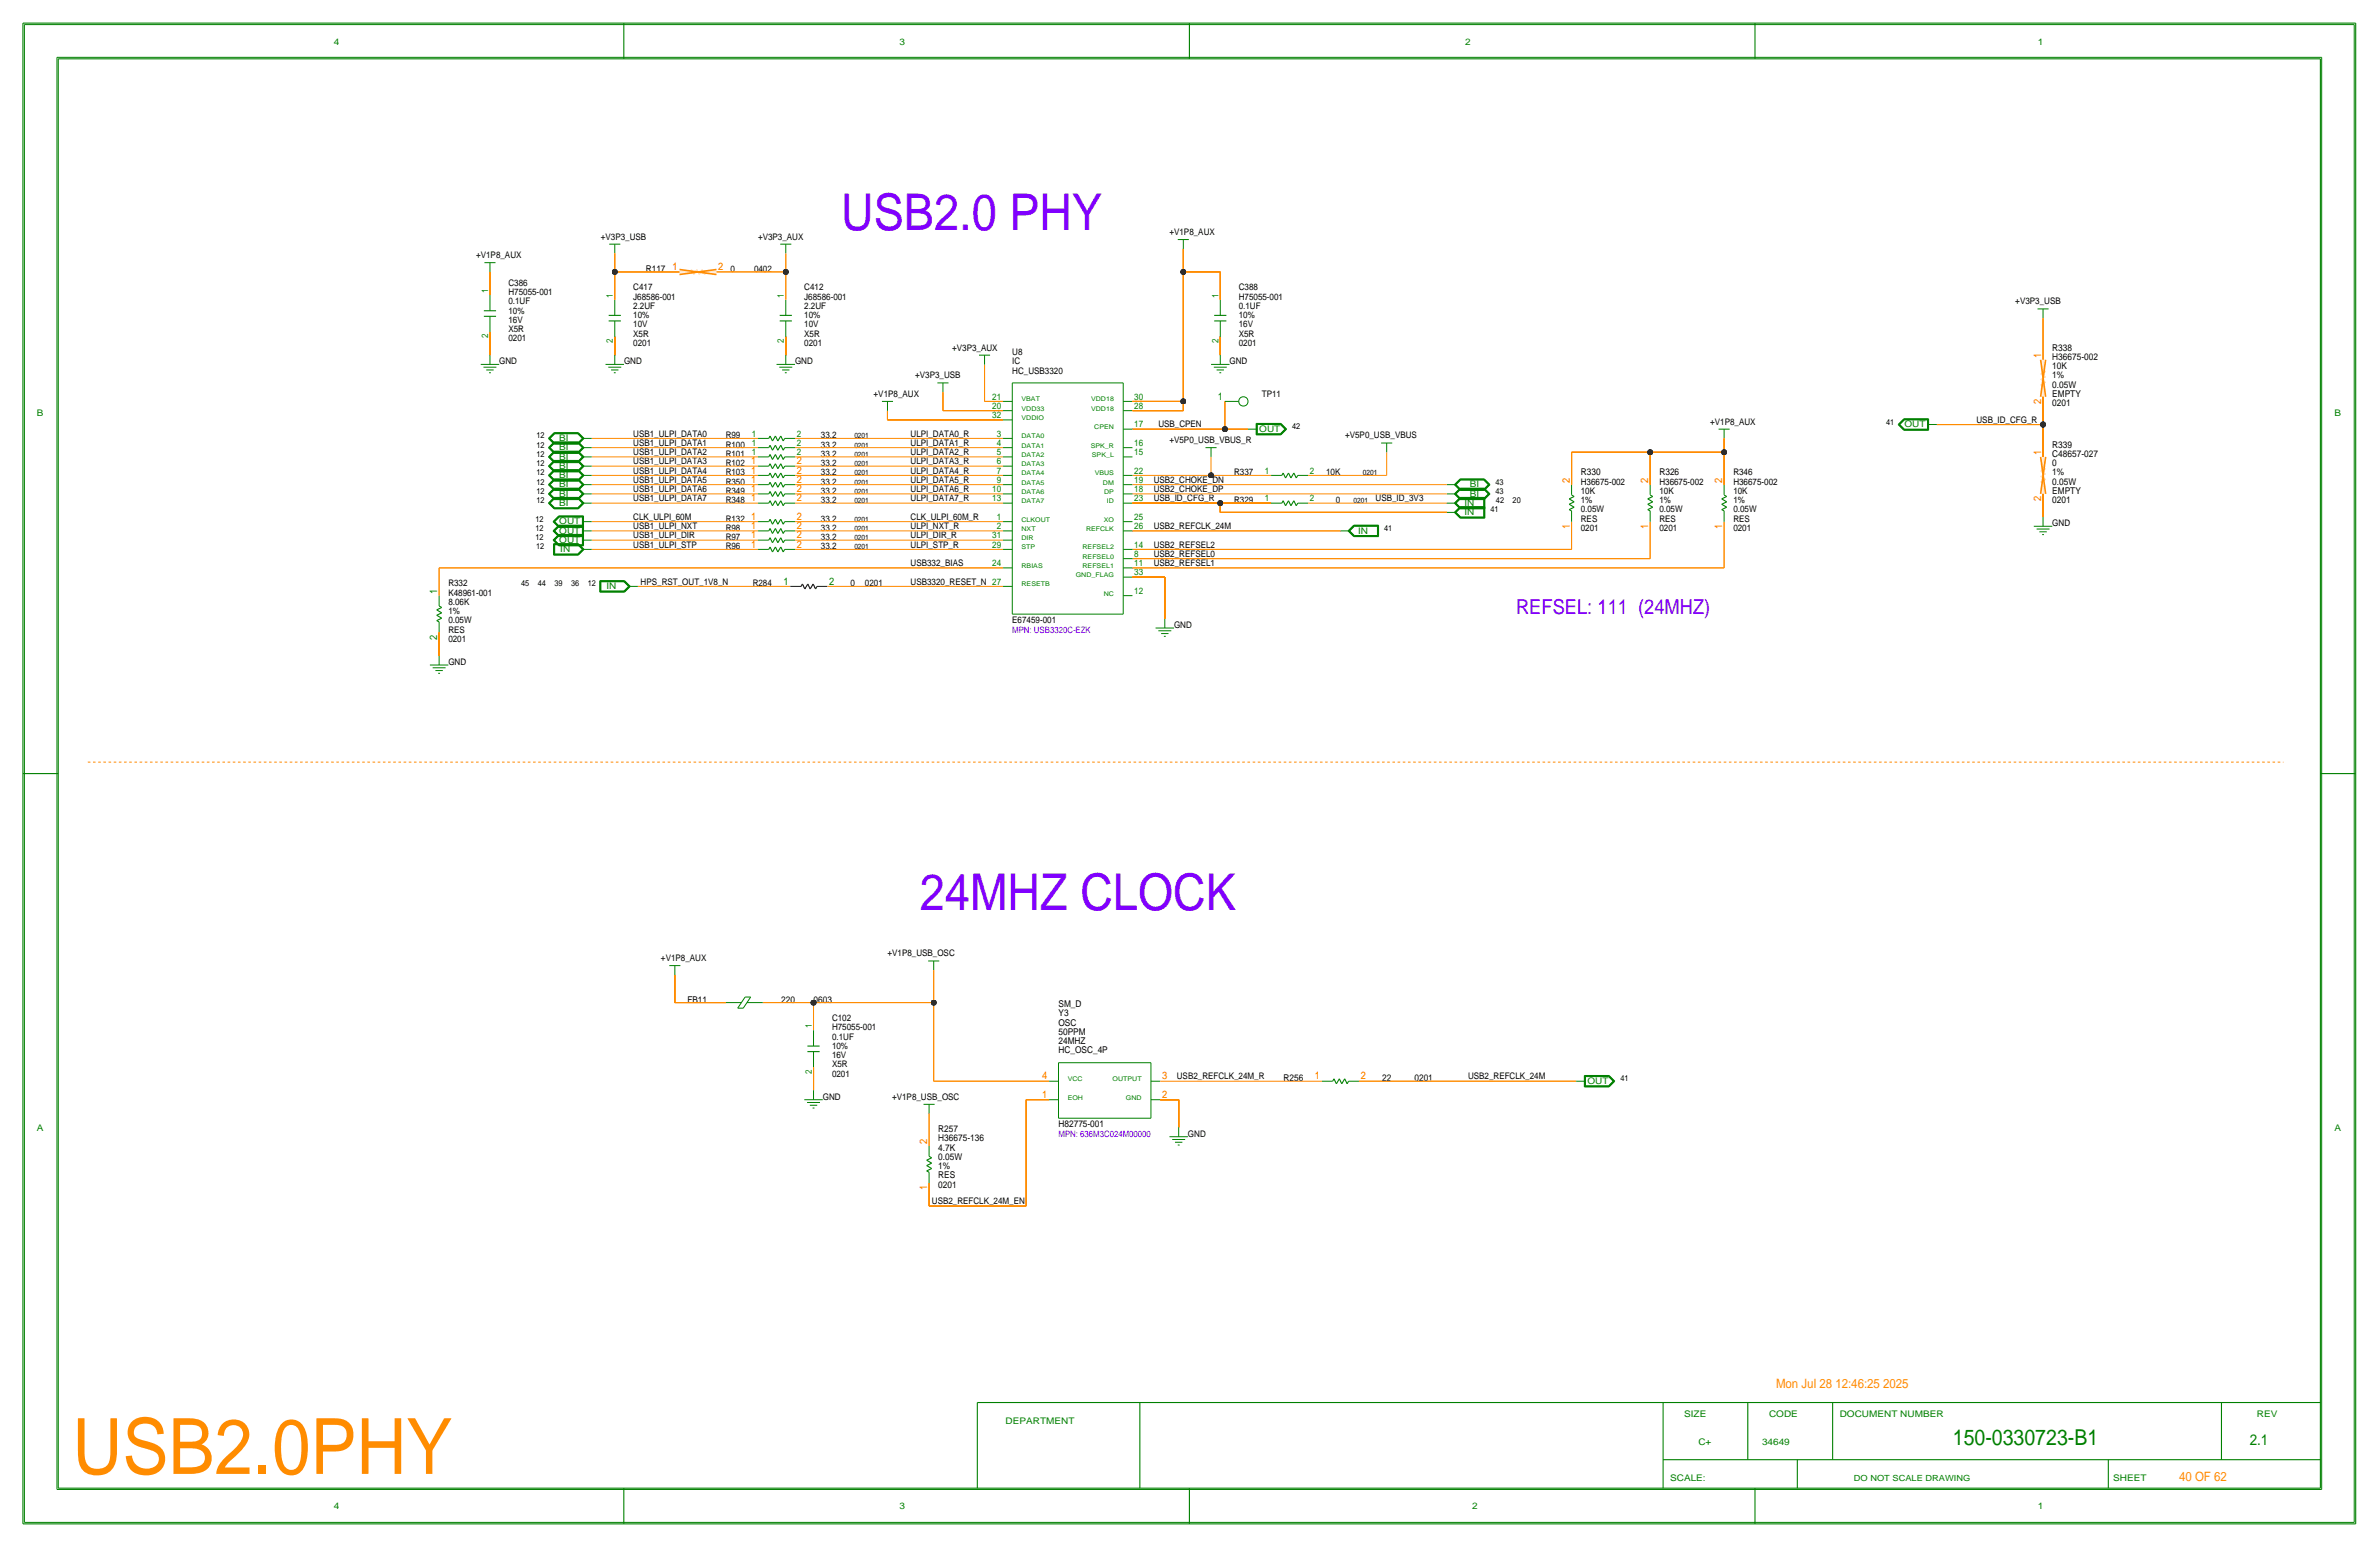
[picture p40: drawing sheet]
<svg xmlns="http://www.w3.org/2000/svg" width="654mm" height="425mm" viewBox="0 0 654 425" stroke-linecap="round" stroke-linejoin="round" font-family="sans-serif">
<defs><g id="words">
<text font-size="21.3" x="19.9" y="404.8">USB2.0PHY</text>
<g font-size="13.9">
<text x="231.1" y="63.2">USB2.0 PHY</text>
<text x="252.7" y="249.9">24MHZ CLOCK</text>
</g>
<text font-size="6" x="536.5" y="397">150-0330723-B1</text>
<text font-size="5.6" x="416.6" y="168.7">REFSEL: 111 (24MHZ)</text>
<text font-size="4.1" x="618.1" y="397">2.1</text>
<g font-size="3.5">
<text x="488" y="381.3">Mon Jul 28 12:46:25 2025</text>
<text x="598.7" y="406.8">40 OF 62</text>
</g>
<g font-size="2.9">
<text x="184.8" y="74.2">1</text>
<text x="197.4" y="74.2">2</text>
<text x="560.8" y="98.3" transform="rotate(-90 560.8 98.3)">1</text>
<text x="334.6" y="109.7">1</text>
<text x="560.8" y="125" transform="rotate(-90 560.8 125)">1</text>
<text x="206.4" y="127.5">1</text>
<text x="206.4" y="130">1</text>
<text x="218.9" y="127.5">2</text>
<text x="218.9" y="130">2</text>
<text x="206.4" y="132.6">1</text>
<text x="206.4" y="135.1">1</text>
<text x="206.4" y="137.7">1</text>
<text x="218.9" y="132.6">2</text>
<text x="218.9" y="135.1">2</text>
<text x="218.9" y="137.7">2</text>
<text x="431.3" y="132.6" transform="rotate(-90 431.3 132.6)">2</text>
<text x="452.9" y="132.6" transform="rotate(-90 452.9 132.6)">2</text>
<text x="473.2" y="132.6" transform="rotate(-90 473.2 132.6)">2</text>
<text x="560.8" y="137.6" transform="rotate(-90 560.8 137.6)">2</text>
<text x="206.4" y="142.7">1</text>
<text x="218.9" y="142.7">2</text>
<text x="206.4" y="147.8">1</text>
<text x="206.4" y="145.3">1</text>
<text x="218.9" y="147.8">2</text>
<text x="218.9" y="145.3">2</text>
<text x="431.3" y="145.2" transform="rotate(-90 431.3 145.2)">1</text>
<text x="452.9" y="145.2" transform="rotate(-90 452.9 145.2)">1</text>
<text x="473.2" y="145.2" transform="rotate(-90 473.2 145.2)">1</text>
<text x="206.4" y="150.4">1</text>
<text x="218.9" y="150.4">2</text>
<text x="215.2" y="160.5">1</text>
<text x="227.8" y="160.5">2</text>
<text x="120.1" y="163.1" transform="rotate(-90 120.1 163.1)">1</text>
<text x="120.1" y="175.7" transform="rotate(-90 120.1 175.7)">2</text>
<text x="286.4" y="296.4">4</text>
<text x="319.3" y="296.4">3</text>
<text x="361.3" y="296.4">1</text>
<text x="373.9" y="296.4">2</text>
<text x="286.4" y="301.5">1</text>
<text x="319.3" y="301.5">2</text>
<text x="254.8" y="314.2" transform="rotate(-90 254.8 314.2)">2</text>
<text x="254.8" y="326.8" transform="rotate(-90 254.8 326.8)">1</text>
</g>
<text font-size="2.9" fill="#f00" x="560.8" y="110.9" transform="rotate(-90 560.8 110.9)">2</text>
<g font-size="2.6">
<text x="177.4" y="74.7">R117</text>
<text x="563.9" y="101.3">10K</text>
<text x="563.9" y="96.3">R338</text>
<text x="563.9" y="98.8">H36675-002</text>
<text x="563.9" y="103.9">1%</text>
<text x="563.9" y="106.4">0.05W</text>
<text x="563.9" y="111.5">0201</text>
<text x="563.9" y="109">EMPTY</text>
<text x="563.9" y="122.9">R339</text>
<text x="563.9" y="125.5">C48657-027</text>
<text x="434.3" y="130.6">R330</text>
<text x="455.9" y="130.6">R326</text>
<text x="563.9" y="130.6">1%</text>
<text x="563.9" y="128">0</text>
<text x="563.9" y="135.6">EMPTY</text>
<text x="563.9" y="133.1">0.05W</text>
<text x="563.9" y="138.2">0201</text>
<text x="188.9" y="275.3">FB11</text>
<text x="214.6" y="275.3">220</text>
<text x="223.5" y="275.3">0603</text>
<text x="290.8" y="281.7">OSC</text>
<text x="290.8" y="279.1">Y3</text>
<text x="290.8" y="276.6">SM_D</text>
<text x="290.8" y="284.2">50PPM</text>
<text x="290.8" y="286.8">24MHZ</text>
<text x="290.8" y="289.3">HC_OSC_4P</text>
<text x="352.7" y="296.9">R256</text>
<text x="379.7" y="296.9">22</text>
<text x="388.6" y="296.9">0201</text>
<text x="257.8" y="310.9">R257</text>
<text x="290.8" y="309.6">H82775-001</text>
<text x="257.8" y="316">4.7K</text>
<text x="257.8" y="313.4">H36675-136</text>
<text x="257.8" y="323.6">RES</text>
<text x="257.8" y="321.1">1%</text>
<text x="257.8" y="318.5">0.05W</text>
<text x="257.8" y="326.1">0201</text>
</g>
<g font-size="2.5" fill="#008000">
<text x="91.7" y="12.2">4</text>
<text x="206.5" y="119.9">1</text>
<text x="206.5" y="125">1</text>
<text x="206.5" y="122.4">1</text>
<text x="153.7" y="149.1">OUT</text>
<text x="153.7" y="146.6">OUT</text>
<text x="153.7" y="144">OUT</text>
<text x="223" y="282.4" transform="rotate(-90 223 282.4)">1</text>
<text x="223" y="294.9" transform="rotate(-90 223 294.9)">2</text>
</g>
<g font-size="2.5">
<text x="247.1" y="12.2">3</text>
<text x="402.5" y="12.2">2</text>
<text x="559.9" y="12.2">1</text>
<text x="165.1" y="65.8">+V3P3_USB</text>
<text x="208.3" y="65.8">+V3P3_AUX</text>
<text x="321.3" y="64.5">+V1P8_AUX</text>
<text x="130.8" y="70.9">+V1P8_AUX</text>
<text x="200.7" y="74.7">0</text>
<text x="207.2" y="74.7">0402</text>
<text x="134.1" y="80.5" transform="rotate(-90 134.1 80.5)">1</text>
<text x="139.7" y="81">H75055-001</text>
<text x="139.7" y="83.6">0.1UF</text>
<text x="139.7" y="78.5">C386</text>
<text x="168.4" y="81.8" transform="rotate(-90 168.4 81.8)">1</text>
<text x="174" y="82.3">J68586-001</text>
<text x="174" y="79.8">C417</text>
<text x="215.4" y="81.8" transform="rotate(-90 215.4 81.8)">1</text>
<text x="221" y="82.3">J68586-001</text>
<text x="221" y="79.8">C412</text>
<text x="334.8" y="81.8" transform="rotate(-90 334.8 81.8)">1</text>
<text x="340.4" y="82.3">H75055-001</text>
<text x="340.4" y="79.8">C388</text>
<text x="553.7" y="83.6">+V3P3_USB</text>
<text x="139.7" y="86.1">10%</text>
<text x="139.7" y="88.6">16V</text>
<text x="174" y="87.4">10%</text>
<text x="174" y="89.9">10V</text>
<text x="174" y="84.8">2.2UF</text>
<text x="221" y="87.4">10%</text>
<text x="221" y="89.9">10V</text>
<text x="221" y="84.8">2.2UF</text>
<text x="340.4" y="84.8">0.1UF</text>
<text x="340.4" y="87.4">10%</text>
<text x="340.4" y="89.9">16V</text>
<text x="134.1" y="92.9" transform="rotate(-90 134.1 92.9)">2</text>
<text x="139.7" y="93.7">0201</text>
<text x="139.7" y="91.2">X5R</text>
<text x="168.4" y="94.2" transform="rotate(-90 168.4 94.2)">2</text>
<text x="174" y="95">0201</text>
<text x="174" y="92.5">X5R</text>
<text x="215.4" y="94.2" transform="rotate(-90 215.4 94.2)">2</text>
<text x="221" y="95">0201</text>
<text x="221" y="92.5">X5R</text>
<text x="334.8" y="94.2" transform="rotate(-90 334.8 94.2)">2</text>
<text x="340.4" y="95">0201</text>
<text x="340.4" y="92.5">X5R</text>
<text x="137.2" y="100.1">GND</text>
<text x="171.4" y="100.1">GND</text>
<text x="218.4" y="100.1">GND</text>
<text x="261.6" y="96.3">+V3P3_AUX</text>
<text x="278.1" y="100.1">IC</text>
<text x="278.1" y="97.5">U8</text>
<text x="337.8" y="100.1">GND</text>
<text x="251.5" y="103.9">+V3P3_USB</text>
<text x="278.1" y="102.6">HC_USB3320</text>
<text x="240" y="109">+V1P8_AUX</text>
<text x="272.6" y="109.7">21</text>
<text x="272.6" y="112.3">20</text>
<text x="311.7" y="109.7">30</text>
<text x="311.7" y="112.3">28</text>
<text x="346.7" y="109">TP11</text>
<text x="10.2" y="114.3">B</text>
<text x="174" y="119.9">USB1_ULPI_DATA0</text>
<text x="218.9" y="119.9">2</text>
<text x="250.2" y="119.9">ULPI_DATA0_R</text>
<text x="272.6" y="114.8">32</text>
<text x="273.9" y="119.9">3</text>
<text x="311.7" y="117.3">17</text>
<text x="318.3" y="117.3">USB_CPEN</text>
<text x="346" y="118.6">OUT</text>
<text x="469.9" y="116.6">+V1P8_AUX</text>
<text x="523.2" y="117.3">OUT</text>
<text x="543.1" y="116.1">USB_ID_CFG_R</text>
<text x="641.4" y="114.3">B</text>
<text x="153.7" y="123.7">BI</text>
<text x="153.7" y="121.2">BI</text>
<text x="174" y="122.4">USB1_ULPI_DATA1</text>
<text x="174" y="125">USB1_ULPI_DATA2</text>
<text x="199.4" y="125.5">R101</text>
<text x="199.4" y="122.9">R100</text>
<text x="199.4" y="120.4">R99</text>
<text x="218.9" y="125">2</text>
<text x="218.9" y="122.4">2</text>
<text x="225.6" y="125.5">33.2</text>
<text x="225.6" y="122.9">33.2</text>
<text x="225.6" y="120.4">33.2</text>
<text x="250.2" y="122.4">ULPI_DATA1_R</text>
<text x="250.2" y="125">ULPI_DATA2_R</text>
<text x="273.9" y="125">5</text>
<text x="273.9" y="122.4">4</text>
<text x="311.7" y="125">15</text>
<text x="311.7" y="122.4">16</text>
<text x="321.3" y="121.7">+V5P0_USB_VBUS_R</text>
<text x="369.6" y="120.4">+V5P0_USB_VBUS</text>
<text x="153.7" y="131.3">BI</text>
<text x="153.7" y="128.8">BI</text>
<text x="153.7" y="126.2">BI</text>
<text x="174" y="127.5">USB1_ULPI_DATA3</text>
<text x="174" y="130">USB1_ULPI_DATA4</text>
<text x="199.4" y="130.6">R103</text>
<text x="199.4" y="128">R102</text>
<text x="225.6" y="130.6">33.2</text>
<text x="225.6" y="128">33.2</text>
<text x="250.2" y="130">ULPI_DATA4_R</text>
<text x="250.2" y="127.5">ULPI_DATA3_R</text>
<text x="273.9" y="127.5">6</text>
<text x="273.9" y="130">7</text>
<text x="311.7" y="130">22</text>
<text x="339.1" y="130.6">R337</text>
<text x="347.5" y="130">1</text>
<text x="359.9" y="130">2</text>
<text x="364.4" y="130.6">10K</text>
<text x="476.2" y="130.6">R346</text>
<text x="153.7" y="136.4">BI</text>
<text x="153.7" y="133.9">BI</text>
<text x="174" y="132.6">USB1_ULPI_DATA5</text>
<text x="174" y="137.7">USB1_ULPI_DATA7</text>
<text x="174" y="135.1">USB1_ULPI_DATA6</text>
<text x="199.4" y="133.1">R350</text>
<text x="199.4" y="135.6">R349</text>
<text x="225.6" y="133.1">33.2</text>
<text x="225.6" y="135.6">33.2</text>
<text x="250.2" y="132.6">ULPI_DATA5_R</text>
<text x="250.2" y="137.7">ULPI_DATA7_R</text>
<text x="250.2" y="135.1">ULPI_DATA6_R</text>
<text x="272.6" y="135.1">10</text>
<text x="272.6" y="137.7">13</text>
<text x="273.9" y="132.6">9</text>
<text x="311.7" y="132.6">19</text>
<text x="311.7" y="135.1">18</text>
<text x="311.7" y="137.7">23</text>
<text x="317" y="135.1">USB2_CHOKE_DP</text>
<text x="317" y="137.7">USB_ID_CFG_R</text>
<text x="317" y="132.6">USB2_CHOKE_DN</text>
<text x="347.5" y="137.7">1</text>
<text x="359.9" y="137.7">2</text>
<text x="378" y="137.7">USB_ID_3V3</text>
<text x="403.8" y="136.4">BI</text>
<text x="403.8" y="133.9">BI</text>
<text x="434.3" y="135.6">10K</text>
<text x="434.3" y="133.1">H36675-002</text>
<text x="455.9" y="135.6">10K</text>
<text x="455.9" y="133.1">H36675-002</text>
<text x="476.2" y="135.6">10K</text>
<text x="476.2" y="133.1">H36675-002</text>
<text x="153.7" y="138.9">BI</text>
<text x="174" y="142.7">CLK_ULPI_60M</text>
<text x="199.4" y="143.3">R132</text>
<text x="199.4" y="138.2">R348</text>
<text x="225.6" y="143.3">33.2</text>
<text x="225.6" y="138.2">33.2</text>
<text x="250.2" y="142.7">CLK_ULPI_60M_R</text>
<text x="273.9" y="142.7">1</text>
<text x="311.7" y="142.7">25</text>
<text x="339.1" y="138.2">R329</text>
<text x="367.1" y="138.2">0</text>
<text x="402.3" y="138.9">IN</text>
<text x="402.3" y="141.5">IN</text>
<text x="434.3" y="140.7">0.05W</text>
<text x="434.3" y="138.2">1%</text>
<text x="434.3" y="143.3">RES</text>
<text x="455.9" y="140.7">0.05W</text>
<text x="455.9" y="138.2">1%</text>
<text x="455.9" y="143.3">RES</text>
<text x="476.2" y="138.2">1%</text>
<text x="476.2" y="143.3">RES</text>
<text x="476.2" y="140.7">0.05W</text>
<text x="174" y="147.8">USB1_ULPI_DIR</text>
<text x="174" y="145.3">USB1_ULPI_NXT</text>
<text x="199.4" y="148.3">R97</text>
<text x="199.4" y="145.8">R98</text>
<text x="225.6" y="148.3">33.2</text>
<text x="225.6" y="145.8">33.2</text>
<text x="250.2" y="147.8">ULPI_DIR_R</text>
<text x="250.2" y="145.3">ULPI_NXT_R</text>
<text x="272.6" y="147.8">31</text>
<text x="273.9" y="145.3">2</text>
<text x="311.7" y="145.3">26</text>
<text x="317" y="145.3">USB2_REFCLK_24M</text>
<text x="373.1" y="146.6">IN</text>
<text x="434.3" y="145.8">0201</text>
<text x="455.9" y="145.8">0201</text>
<text x="476.2" y="145.8">0201</text>
<text x="563.9" y="144.5">GND</text>
<text x="153.9" y="151.6">IN</text>
<text x="174" y="150.4">USB1_ULPI_STP</text>
<text x="199.4" y="150.9">R96</text>
<text x="225.6" y="150.9">33.2</text>
<text x="250.2" y="155.4">USB332_BIAS</text>
<text x="250.2" y="150.4">ULPI_STP_R</text>
<text x="272.6" y="150.4">29</text>
<text x="272.6" y="155.4">24</text>
<text x="311.7" y="150.4">14</text>
<text x="311.7" y="152.9">8</text>
<text x="311.7" y="155.4">11</text>
<text x="317" y="155.4">USB2_REFSEL1</text>
<text x="317" y="152.9">USB2_REFSEL0</text>
<text x="317" y="150.4">USB2_REFSEL2</text>
<text x="123.2" y="161">R332</text>
<text x="166.6" y="161.8">IN</text>
<text x="176" y="160.5">HPS_RST_OUT_1V8_N</text>
<text x="206.8" y="161">R284</text>
<text x="233.7" y="161">0</text>
<text x="237.6" y="161">0201</text>
<text x="250.2" y="160.5">USB3320_RESET_N 27</text>
<text x="311.7" y="158">33</text>
<text x="123.2" y="166.1">8.06K</text>
<text x="123.2" y="163.6">K48961-001</text>
<text x="311.7" y="163.1">12</text>
<text x="123.2" y="168.7">1%</text>
<text x="123.2" y="173.7">RES</text>
<text x="123.2" y="171.2">0.05W</text>
<text x="278.1" y="171.2">E67459-001</text>
<text x="322.6" y="172.5">GND</text>
<text x="123.2" y="176.3">0201</text>
<text x="123.2" y="182.6">GND</text>
<text x="181.6" y="263.9">+V1P8_AUX</text>
<text x="243.8" y="262.6">+V1P8_USB_OSC</text>
<text x="228.6" y="280.4">C102</text>
<text x="228.6" y="285.5">0.1UF</text>
<text x="228.6" y="283">H75055-001</text>
<text x="228.6" y="288">10%</text>
<text x="228.6" y="290.6">16V</text>
<text x="228.6" y="293.1">X5R</text>
<text x="228.6" y="295.7">0201</text>
<text x="323.3" y="296.4">USB2_REFCLK_24M_R</text>
<text x="403.4" y="296.4">USB2_REFCLK_24M</text>
<text x="436.2" y="297.7">OUT</text>
<text x="226.1" y="302">GND</text>
<text x="245.1" y="302">+V1P8_USB_OSC</text>
<text x="10.2" y="310.6">A</text>
<text x="641.4" y="310.6">A</text>
<text x="326.4" y="312.2">GND</text>
<text x="256" y="330.7">USB2_REFCLK_24M_EN</text>
<text x="462.7" y="389.1">SIZE</text>
<text x="486.1" y="389.1">CODE</text>
<text x="505.5" y="389.1">DOCUMENT NUMBER</text>
<text x="620.1" y="389.1">REV</text>
<text x="276.3" y="391.1">DEPARTMENT</text>
<text x="466.6" y="397">C+</text>
<text x="484.1" y="397">34649</text>
<text x="458.9" y="406.8">SCALE:</text>
<text x="580.6" y="406.8">SHEET</text>
<text x="91.7" y="414.5">4</text>
<text x="247.1" y="414.5">3</text>
<text x="404.5" y="414.5">2</text>
<text x="559.9" y="414.5">1</text>
</g>
<g font-size="2.4">
<text x="278.1" y="173.7">MPN: USB3320C-EZK</text>
<text x="290.8" y="312.2">MPN: 636M3C024M00000</text>
</g>
<g font-size="2.3">
<text x="355" y="117.9">42</text>
<text x="518.2" y="116.6">41</text>
<text x="147.4" y="122.9">12</text>
<text x="147.4" y="120.4">12</text>
<text x="147.4" y="125.5">12</text>
<text x="147.4" y="128">12</text>
<text x="147.4" y="130.6">12</text>
<text x="147.4" y="133.1">12</text>
<text x="147.4" y="135.6">12</text>
<text x="410.9" y="135.6">43</text>
<text x="410.9" y="133.1">43</text>
<text x="147.1" y="143.3">12</text>
<text x="147.4" y="138.2">12</text>
<text x="409.5" y="140.7">41</text>
<text x="411" y="138.2">42</text>
<text x="415.6" y="138.2">20</text>
<text x="147.1" y="148.3">12</text>
<text x="147.1" y="145.8">12</text>
<text x="380.3" y="145.8">41</text>
<text x="147.3" y="150.9">12</text>
<text x="143.2" y="161">45</text>
<text x="147.8" y="161">44</text>
<text x="152.3" y="161">39</text>
<text x="156.9" y="161">36</text>
<text x="161.5" y="161">12</text>
<text x="445.2" y="296.9">41</text>
<text x="509.4" y="406.8">DO NOT SCALE DRAWING</text>
</g>
<g font-size="2">
<text x="234.7" y="125.5">0201</text>
<text x="234.7" y="122.9">0201</text>
<text x="234.7" y="120.4">0201</text>
<text x="234.7" y="130.6">0201</text>
<text x="234.7" y="128">0201</text>
<text x="374.4" y="130.6">0201</text>
<text x="234.7" y="133.1">0201</text>
<text x="234.7" y="135.6">0201</text>
<text x="234.7" y="143.3">0201</text>
<text x="234.7" y="138.2">0201</text>
<text x="371.9" y="138.2">0201</text>
<text x="234.7" y="148.3">0201</text>
<text x="234.7" y="145.8">0201</text>
<text x="234.7" y="150.9">0201</text>
</g>
<g font-size="1.8" fill="#008000">
<text x="280.7" y="110.2">VBAT</text>
<text x="280.7" y="112.8">VDD33</text>
<text x="300.7" y="117.9">CPEN</text>
<text x="280.7" y="120.4">DATA0</text>
<text x="280.7" y="122.9">DATA1</text>
<text x="299.7" y="122.9">SPK_R</text>
<text x="300" y="125.5">SPK_L</text>
<text x="280.7" y="130.6">DATA4</text>
<text x="280.7" y="135.6">DATA6</text>
<text x="280.7" y="133.1">DATA5</text>
<text x="303" y="133.1">DM</text>
<text x="280.7" y="138.2">DATA7</text>
<text x="303.3" y="143.3">XO</text>
<text x="280.7" y="156">RBIAS</text>
<text x="280.7" y="150.9">STP</text>
<text x="280.7" y="161">RESETB</text>
</g>
<g font-size="1.8">
<text x="299.8" y="112.8">VDD18</text>
<text x="299.8" y="110.2">VDD18</text>
<text x="280.7" y="115.3">VDDIO</text>
<text x="280.7" y="125.5">DATA2</text>
<text x="280.7" y="128">DATA3</text>
<text x="300.8" y="130.6">VBUS</text>
<text x="303.4" y="135.6">DP</text>
<text x="280.7" y="143.3">CLKOUT</text>
<text x="304.1" y="138.2">ID</text>
<text x="280.7" y="148.3">DIR</text>
<text x="280.7" y="145.8">NXT</text>
<text x="298.4" y="145.8">REFCLK</text>
<text x="297.4" y="156">REFSEL1</text>
<text x="297.4" y="150.9">REFSEL2</text>
<text x="297.4" y="153.4">REFSEL0</text>
<text x="295.6" y="158.5">GND_FLAG</text>
<text x="303.3" y="163.6">NC</text>
<text x="293.4" y="296.9">VCC</text>
<text x="305.7" y="296.9">OUTPUT</text>
<text x="293.4" y="302">EOH</text>
<text x="309.4" y="302">GND</text>
</g>
</g></defs>
<!-- layer: Print Layer -->
<g fill="none" stroke="#000" stroke-width=".27">
<path d="M6.7 6.8h640.1zM6.7 6.8v411.3zM15.6 15.7h622.3zM15.6 15.7v393.3zM637.9 15.7v393.3zM646.8 6.8v411.3zM133.1 72.1h3zM134.6 74.7v6.3zM134.6 72.1v2.6zM167.4 67.1h3zM168.9 74.7h17.8zM168.9 69.6v5.1z"/>
<path d="M168.9 74.7v7.6zM168.9 67.1v2.5zM186.7 74.7h2.9zM194 74.7h2.9zM196.8 74.7h19.1zM214.4 67.1h3zM215.9 67.1v2.5zM215.9 69.6v5.1zM215.9 74.7v7.6zM323.6 65.8h3zM325.1 74.7h10.2zM325.1 68.3v6.4z"/>
<path d="M325.1 74.7v35.5zM325.1 65.8v2.5zM335.3 74.7v7.6zM134.6 91.2v6.3zM134.6 86.9v4.3zM134.6 81v4.3zM134.6 97.5v2.6zM168.9 97.5v2.6zM168.9 92.5v5zM168.9 88.1v4.4zM168.9 82.3v4.3zM215.9 88.1v4.4z"/>
<path d="M215.9 82.3v4.3zM215.9 97.5v2.6zM215.9 92.5v5zM269 97.5h3zM270.5 97.5v2.6zM335.3 88.1v4.4zM335.3 82.3v4.3zM335.3 97.5v2.6zM335.3 92.5v5zM559.8 84.8h3.1zM561.3 87.4v11.4zM561.3 84.8v2.6z"/>
<path d="M561.3 98.8v2.9zM132.1 100.1h5.1zM132.8 100.8h3.6zM133.6 101.6h2zM134.4 102.4h.5zM152.2 118.8l-1.5 1.6zM152.2 118.8h6.7zM152.3 118.9l-1.5 1.5zM152.3 118.9h6.6zM152.3 119h6.5zM152.4 119.1h6.3zM158.7 119.1l1.3 1.3z"/>
<path d="M158.8 119l1.4 1.4zM158.9 118.9l1.4 1.5zM158.9 118.8l1.6 1.6zM166.4 100.1h5zM167.1 100.8h3.6zM167.9 101.6h2zM168.7 102.4h.5zM213.4 100.1h5zM214.1 100.8h3.6zM214.9 101.6h2zM215.6 102.4h.6zM242.3 110.2h3.1z"/>
<path d="M243.8 110.2v2.6zM243.8 115.3h31.8zM243.8 112.8v2.5zM257.6 105.2h3zM259.1 105.2v2.5zM259.1 112.8h16.5zM259.1 107.7v5.1zM270.5 110.2h5.1zM270.5 100.1v10.1zM275.6 115.3h2.5zM275.6 112.8h2.5zM275.6 110.2h2.5z"/>
<path d="M278.1 105.2h30.5zM278.1 105.2v63.5zM308.6 112.8h2.5zM308.6 117.9h2.5zM308.6 110.2h2.5zM308.6 105.2v63.5zM311.1 117.9h25.4zM311.1 110.2h14zM311.1 112.8h14zM325.1 110.2v2.6zM332.7 100.1h5.1zM333.5 100.8h3.6z"/>
<path d="M334.3 101.6h2zM335 102.4h.5zM336.5 117.9h6.4zM336.5 110.2v7.7zM336.5 110.2h3.9zM342.9 117.9h2.5zM345.1 116.3h6.8zM345.1 116.3v3.1zM345.1 119.4h6.8zM345.2 116.4h6.7zM345.2 116.4v2.9zM345.2 119.3h6.7z"/>
<path d="M345.3 116.5h6.5zM345.3 116.5v2.7zM345.3 119.2h6.5zM345.4 116.6h6.4zM345.4 116.6v2.5zM345.4 119.1h6.4zM351.8 116.6l1.3 1.3zM351.8 116.5l1.4 1.4zM351.8 119.2l1.4-1.3zM351.9 119.3l1.5-1.4zM351.9 116.4l1.5 1.5zM351.9 116.3l1.6 1.6z"/>
<path d="M351.9 119.4l1.6-1.5zM353.1 117.9l-1.3 1.2zM472.2 117.9h3zM473.7 117.9v2.5zM521.5 116.6l1.6 1.6zM521.7 116.6l1.4 1.5zM521.8 116.6l1.4-1.4zM521.8 116.6l1.4 1.4zM522 116.6l1.2 1.3zM523.1 115l-1.6 1.6zM523.1 115h6.8zM523.1 118.2h6.8z"/>
<path d="M523.1 115.1l-1.4 1.5zM523.1 115.1h6.7zM523.1 118.1h6.7zM523.2 115.2h6.5zM523.2 118h6.5zM523.2 115.3l-1.2 1.3zM523.2 115.3h6.4zM523.2 117.9h6.4zM529.6 116.6h2.5zM529.6 115.3v2.6zM529.7 115.2v2.8zM529.8 115.1v3z"/>
<path d="M529.9 115v3.2zM532.1 116.6h29.2zM561.3 109v7.6zM561.3 116.6v8.9zM561.3 106v3zM150.7 135.6l1.5 1.6zM150.7 138.2l1.5 1.6zM150.7 130.6l1.5 1.5zM150.7 133.1l1.5 1.6zM150.7 128l1.5 1.6zM150.7 125.5l1.5 1.6zM150.7 122.9l1.5 1.6z"/>
<path d="M150.7 120.4l1.5 1.6zM150.8 135.6l1.5 1.5zM150.8 138.2l1.5 1.4zM150.8 130.6l1.5 1.4zM150.8 133.1l1.5 1.5zM150.8 128l1.5 1.5zM150.8 125.5l1.5 1.4zM150.8 122.9l1.5 1.5zM150.8 120.4l1.5 1.5zM151 135.6l1.3-1.3zM151 135.6l1.3 1.4zM151 138.2l1.3-1.4z"/>
<path d="M151 138.2l1.3 1.3zM151 130.6l1.3-1.4zM151 130.6l1.3 1.3zM151 133.1l1.3-1.4zM151 133.1l1.3 1.4zM151 128l1.3-1.4zM151 128l1.3 1.4zM151 125.5l1.3-1.4zM151 125.5l1.3 1.3zM151 122.9l1.3-1.3zM151 122.9l1.3 1.4zM151 120.4l1.3-1.4z"/>
<path d="M151 120.4l1.3 1.4zM151.1 135.6l1.3-1.2zM151.1 135.6l1.3 1.3zM151.1 138.2l1.3-1.3zM151.1 138.2l1.3 1.2zM151.1 130.6l1.3-1.3zM151.1 130.6l1.3 1.2zM151.1 133.1l1.3-1.3zM151.1 133.1l1.3 1.3zM151.1 128l1.3-1.3zM151.1 128l1.3 1.3zM151.1 125.5l1.3-1.3z"/>
<path d="M151.1 125.5l1.3 1.2zM151.1 122.9l1.3-1.2zM151.1 122.9l1.3 1.3zM151.1 120.4l1.3-1.3zM151.1 120.4l1.3 1.3zM152.2 134.1l-1.5 1.5zM152.2 137.2h6.7zM152.2 134.1h6.7zM152.2 136.6l-1.5 1.6zM152.2 139.8h6.7zM152.2 136.6h6.7zM152.2 129l-1.5 1.6z"/>
<path d="M152.2 132.1h6.7zM152.2 129h6.7zM152.2 131.5l-1.5 1.6zM152.2 134.7h6.7zM152.2 131.5h6.7zM152.2 126.4l-1.5 1.6zM152.2 129.6h6.7zM152.2 126.4h6.7zM152.2 123.9l-1.5 1.6zM152.2 127.1h6.7zM152.2 123.9h6.7zM152.2 121.4l-1.5 1.5z"/>
<path d="M152.2 124.5h6.7zM152.2 121.4h6.7zM152.2 122h6.7zM152.3 134.2l-1.5 1.4zM152.3 137.1h6.6zM152.3 134.2h6.6zM152.3 136.7l-1.5 1.5zM152.3 139.6h6.6zM152.3 136.7h6.6zM152.3 129.1l-1.5 1.5zM152.3 132h6.6zM152.3 129.1h6.6z"/>
<path d="M152.3 131.6l-1.5 1.5zM152.3 134.6h6.6zM152.3 131.6h6.6zM152.3 126.5l-1.5 1.5zM152.3 129.5h6.6zM152.3 126.5h6.6zM152.3 124l-1.5 1.5zM152.3 126.9h6.6zM152.3 124h6.6zM152.3 121.5l-1.5 1.4zM152.3 124.4h6.6zM152.3 121.5h6.6z"/>
<path d="M152.3 121.9h6.6zM152.3 137h6.5zM152.3 134.3h6.5zM152.3 139.5h6.5zM152.3 136.8h6.5zM152.3 131.9h6.5zM152.3 129.2h6.5zM152.3 134.5h6.5zM152.3 131.7h6.5zM152.3 129.4h6.5zM152.3 126.6h6.5zM152.3 126.8h6.5z"/>
<path d="M152.3 124.1h6.5zM152.3 124.3h6.5zM152.3 121.6h6.5zM152.3 121.8h6.5zM152.4 136.9h6.3zM152.4 134.4h6.3zM152.4 139.4h6.3zM152.4 131.8h6.3zM152.4 129.3h6.3zM152.4 126.7h6.3zM152.4 124.2h6.3zM152.4 121.7h6.3z"/>
<path d="M158.7 136.9l1.3-1.3zM158.7 134.4l1.3 1.2zM158.7 139.4l1.3-1.2zM158.7 136.9l1.3 1.3zM158.7 131.8l1.3-1.2zM158.7 129.3l1.3 1.3zM158.7 134.4l1.3-1.3zM158.7 131.8l1.3 1.3zM158.7 129.3l1.3-1.3zM158.7 126.7l1.3 1.3zM158.7 126.7l1.3-1.2zM158.7 124.2l1.3 1.3z"/>
<path d="M158.7 124.2l1.3-1.3zM158.7 121.7l1.3 1.2zM158.7 121.7l1.3-1.3zM158.8 137l1.4-1.4zM158.8 134.3l1.4 1.3zM158.8 139.5l1.4-1.3zM158.8 136.8l1.4 1.4zM158.8 131.9l1.4-1.3zM158.8 129.2l1.4 1.4zM158.8 134.5l1.4-1.4zM158.8 131.7l1.4 1.4zM158.8 129.4l1.4-1.4z"/>
<path d="M158.8 126.6l1.4 1.4zM158.8 126.8l1.4-1.3zM158.8 124.1l1.4 1.4zM158.8 124.3l1.4-1.4zM158.8 121.6l1.4 1.3zM158.8 121.8l1.4-1.4zM158.9 134.2l1.4 1.4zM158.9 136.7l1.4 1.5zM158.9 129.1l1.4 1.5zM158.9 131.6l1.4 1.5zM158.9 126.5l1.4 1.5zM158.9 124l1.4 1.5z"/>
<path d="M158.9 121.5l1.4 1.4zM158.9 137.2l1.6-1.6zM158.9 134.1l1.6 1.5zM158.9 139.8l1.6-1.6zM158.9 136.6l1.6 1.6zM158.9 132.1l1.6-1.5zM158.9 129l1.6 1.6zM158.9 134.7l1.6-1.6zM158.9 131.5l1.6 1.6zM158.9 129.6l1.6-1.6zM158.9 126.4l1.6 1.6zM158.9 127.1l1.6-1.6z"/>
<path d="M158.9 123.9l1.6 1.6zM158.9 124.5l1.6-1.6zM158.9 121.4l1.6 1.5zM158.9 122l1.6-1.6zM160 135.6h2.6zM160 138.2h2.6zM160 130.6h2.6zM160 133.1h2.6zM160 128h2.6zM160 125.5h2.6zM160 122.9h2.6zM160 120.4h2.6z"/>
<path d="M160.3 135.6l-1.4 1.5zM160.3 138.2l-1.4 1.4zM160.3 130.6l-1.4 1.4zM160.3 133.1l-1.4 1.5zM160.3 128l-1.4 1.5zM160.3 125.5l-1.4 1.4zM160.3 122.9l-1.4 1.5zM160.3 120.4l-1.4 1.5zM162.6 135.6h45.7zM162.6 138.2h45.7zM162.6 133.1h45.7zM162.6 130.6h45.7z"/>
<path d="M162.6 128h45.7zM162.6 125.5h45.7zM162.6 120.4h45.7zM162.6 122.9h45.7zM208.3 125.5h2.9zM208.3 122.9h2.9zM208.3 120.4h2.9zM208.3 128h2.9zM208.3 130.6h2.9zM208.3 133.1h2.9zM208.3 135.6h2.9zM208.3 138.2h2.9z"/>
<path d="M215.6 125.5h2.8zM215.6 122.9h2.8zM215.6 120.4h2.8zM215.6 128h2.8zM215.6 130.6h2.8zM215.6 133.1h2.8zM215.6 135.6h2.8zM215.6 138.2h2.8zM218.4 135.6h57.2zM218.4 138.2h57.2zM218.4 128h57.2zM218.4 125.5h57.2z"/>
<path d="M218.4 122.9h57.2zM218.4 120.4h57.2zM218.4 133.1h57.2zM218.4 130.6h57.2zM275.6 138.2h2.5zM275.6 135.6h2.5zM275.6 133.1h2.5zM275.6 130.6h2.5zM275.6 125.5h2.5zM275.6 128h2.5zM275.6 120.4h2.5zM275.6 122.9h2.5z"/>
<path d="M308.6 138.2h2.5zM308.6 133.1h2.5zM308.6 135.6h2.5zM308.6 130.6h2.5zM308.6 125.5h2.5zM308.6 122.9h2.5zM311.1 133.1h86.4zM311.1 138.2h24.2zM311.1 135.6h86.4zM311.1 130.6h21.6zM331.2 122.9h3.1zM332.7 122.9v2.6z"/>
<path d="M332.7 130.6h16.5zM332.7 125.5v5.1zM335.3 138.2h13.9zM335.3 138.2v2.5zM349.2 138.2h3zM349.2 130.6h3zM356.6 138.2h2.8zM356.6 130.6h2.8zM359.4 138.2h38.1zM359.4 130.6h21.6zM379.5 121.7h3zM381 124.2v6.4z"/>
<path d="M381 121.7v2.5zM397.5 138.2h2.6zM397.5 135.6h2.6zM397.5 133.1h2.6zM399.6 138.2l1.6-1.6zM399.6 138.2l1.6 1.6zM399.6 135.6l1.6 1.6zM399.6 135.6l1.6-1.5zM399.6 133.1l1.6 1.6zM399.6 133.1l1.6-1.6zM399.7 138.2l1.5 1.4zM399.7 135.6l1.5 1.5z"/>
<path d="M399.7 133.1l1.5 1.5zM399.9 138.2l1.4-1.4zM399.9 138.2l1.4 1.3zM399.9 135.6l1.4 1.4zM399.9 135.6l1.4-1.3zM399.9 133.1l1.4 1.4zM399.9 133.1l1.4-1.4zM400.1 138.2l1.2 1.2zM400.1 135.6l1.2 1.3zM400.1 133.1l1.2 1.3zM401.2 136.6h6.8zM401.2 139.8h6.8z"/>
<path d="M401.2 139.1h6.8zM401.2 137.2h6.6zM401.2 134.1h6.6zM401.2 134.7h6.6zM401.2 131.5h6.6zM401.2 136.7l-1.5 1.5zM401.2 136.7h6.7zM401.2 139.6h6.7zM401.2 139.2l-1.5 1.5zM401.2 139.2h6.7zM401.2 137.1h6.6zM401.2 134.2h6.6z"/>
<path d="M401.2 134.2l-1.5 1.4zM401.2 134.6h6.6zM401.2 131.6h6.6zM401.2 131.6l-1.5 1.5zM401.3 136.8h6.5zM401.3 139.5h6.5zM401.3 139.3h6.5zM401.3 137h6.4zM401.3 134.3h6.4zM401.3 134.5h6.4zM401.3 131.7h6.4zM401.3 136.9l-1.2 1.3z"/>
<path d="M401.3 136.9h6.4zM401.3 139.4h6.4zM401.3 139.4l-1.2 1.3zM401.3 134.4h6.4zM401.3 134.4l-1.2 1.2zM401.3 131.8h6.4zM401.3 131.8l-1.2 1.3zM407.7 136.9v2.5zM407.7 139.4v2.6zM407.7 134.4l1.2 1.2zM407.7 136.9l1.2-1.3zM407.7 131.8l1.2 1.3z"/>
<path d="M407.7 134.4l1.2-1.3zM407.7 134.3l1.4 1.3zM407.7 137l1.4-1.4zM407.7 131.7l1.4 1.4zM407.7 134.5l1.4-1.4zM407.8 136.8v2.7zM407.8 139.3v2.8zM407.8 134.2l1.4 1.4zM407.8 131.6l1.4 1.5zM407.8 134.1l1.6 1.5zM407.8 137.2l1.6-1.6zM407.8 131.5l1.6 1.6z"/>
<path d="M407.8 134.7l1.6-1.6zM407.9 136.7v2.9zM407.9 139.2v3zM408 136.6v3.2zM408 139.1v3.2zM409.2 135.6l-1.4 1.5zM409.2 133.1l-1.4 1.5zM431.8 133.1v2.8zM431.8 124.2h21.6zM431.8 124.2v8.9zM453.4 124.2h20.3zM453.4 124.2v8.9z"/>
<path d="M453.4 133.1v2.8zM473.7 133.1v2.8zM473.7 120.4v3.8zM473.7 124.2v8.9zM561.3 135.6v6.4zM561.3 132.7v2.9zM561.3 125.5v2.8zM120.6 156h155zM120.6 156v7.6zM151.9 148.3l1.6 1.6zM151.9 145.8l1.6 1.6zM151.9 143.3l1.6 1.5z"/>
<path d="M152.1 149.3v3.2zM152.1 152.5h6.8zM152.1 149.3h6.8zM152.1 148.3l1.5 1.5zM152.1 145.8l1.5 1.5zM152.1 143.3l1.5 1.4zM152.2 149.4h6.7zM152.2 149.4v2.9zM152.2 152.3h6.7zM152.2 148.3l1.4-1.3zM152.2 148.3l1.4 1.4zM152.2 145.8l1.4-1.4z"/>
<path d="M152.2 145.8l1.4 1.4zM152.2 143.3l1.4-1.4zM152.2 143.3l1.4 1.3zM152.3 149.5h6.5zM152.3 149.5v2.7zM152.3 152.2h6.5zM152.4 149.6h6.3zM152.4 149.6v2.5zM152.4 152.1h6.3zM152.4 148.3l1.3-1.2zM152.4 148.3l1.3 1.3zM152.4 145.8l1.3-1.3z"/>
<path d="M152.4 145.8l1.3 1.3zM152.4 143.3l1.3-1.3zM152.4 143.3l1.3 1.2zM153.5 146.8l-1.6 1.5zM153.5 146.8h6.8zM153.5 149.9h6.8zM153.5 144.2l-1.6 1.6zM153.5 144.2h6.8zM153.5 147.4h6.8zM153.5 141.7l-1.6 1.6zM153.5 141.7h6.8zM153.5 144.8h6.8z"/>
<path d="M153.6 146.9l-1.5 1.4zM153.6 146.9h6.6zM153.6 149.8h6.6zM153.6 144.3l-1.5 1.5zM153.6 144.3h6.6zM153.6 147.3h6.6zM153.6 141.8l-1.5 1.5zM153.6 141.8h6.6zM153.6 144.7h6.6zM153.6 147h6.5zM153.6 149.7h6.5zM153.6 144.4h6.5z"/>
<path d="M153.6 147.2h6.5zM153.6 141.9h6.5zM153.6 144.6h6.5zM153.7 147.1h6.3zM153.7 149.6h6.3zM153.7 144.5h6.3zM153.7 142h6.3zM158.7 149.6l1.3 1.3zM158.8 149.5l1.4 1.4zM158.8 152.2l1.4-1.3zM158.9 149.4l1.4 1.5zM158.9 149.3l1.6 1.6z"/>
<path d="M158.9 152.5l1.6-1.6zM160 150.9h2.6zM160 150.9l-1.3 1.2zM160 148.3h2.6zM160 147.1v2.5zM160 145.8h2.6zM160 144.5v2.6zM160 143.3h2.6zM160 142v2.5zM160.1 147v2.7zM160.1 144.4v2.8zM160.1 141.9v2.7z"/>
<path d="M160.2 146.9v2.9zM160.2 144.3v3zM160.2 141.8v2.9zM160.3 150.9l-1.4 1.4zM160.3 146.8v3.1zM160.3 144.2v3.2zM160.3 141.7v3.1zM162.6 150.9h45.7zM162.6 145.8h45.7zM162.6 148.3h45.7zM162.6 143.3h45.7zM164.8 159.5v3.1z"/>
<path d="M164.8 159.5h6.8zM164.9 159.6h6.7zM164.9 159.6v2.9zM165 159.7h6.5zM165 159.7v2.7zM165.1 159.8h6.3zM165.1 159.8v2.5zM171.4 159.8l1.3 1.2zM171.5 159.7l1.4 1.3zM171.6 159.6l1.4 1.4zM171.6 159.5l1.6 1.5zM208.3 150.9h2.9z"/>
<path d="M208.3 148.3h2.9zM208.3 145.8h2.9zM208.3 143.3h2.9zM215.6 150.9h2.8zM215.6 148.3h2.8zM215.6 145.8h2.8zM215.6 143.3h2.8zM218.4 145.8h57.2zM218.4 150.9h57.2zM218.4 143.3h57.2zM218.4 148.3h57.2zM275.6 156h2.5z"/>
<path d="M275.6 145.8h2.5zM275.6 148.3h2.5zM275.6 150.9h2.5zM275.6 143.3h2.5zM308.6 158.5h2.5zM308.6 153.4h2.5zM308.6 156h2.5zM308.6 145.8h2.5zM308.6 150.9h2.5zM308.6 143.3h2.5zM311.1 145.8h57.2zM311.1 150.9h120.7z"/>
<path d="M311.1 153.4h142.3zM311.1 156h162.6zM311.1 158.5h8.9zM320 158.5v11.4zM335.3 140.7h62.2zM368.3 145.8h2.5zM370.4 145.8l1.6-1.6zM370.4 145.8l1.6 1.6zM370.5 145.8l1.5 1.5zM370.7 145.8l1.4-1.4zM370.7 145.8l1.4 1.4zM370.8 145.8l1.3 1.3z"/>
<path d="M372 144.2h6.8zM372 147.4h6.8zM372 144.3l-1.5 1.5zM372 144.3h6.7zM372 147.3h6.7zM372.1 144.4h6.5zM372.1 147.2h6.5zM372.1 144.5l-1.3 1.3zM372.1 144.5h6.4zM372.1 147.1h6.4zM378.5 144.5v2.6zM378.6 144.4v2.8z"/>
<path d="M378.7 144.3v3zM378.8 144.2v3.2zM397.5 140.7h2.6zM399.6 140.7l1.6-1.6zM399.6 140.7l1.6 1.6zM399.7 140.7l1.5 1.5zM399.9 140.7l1.4-1.4zM399.9 140.7l1.4 1.4zM400.1 140.7l1.2 1.3zM401.2 142.3h6.8zM401.2 142.2h6.7zM401.3 142.1h6.5z"/>
<path d="M401.3 142h6.4zM431.8 140.3v3zM431.8 143.3v7.6zM453.4 143.3v10.1zM453.4 140.3v3zM473.7 140.3v3zM473.7 143.3v12.7zM558.8 144.5h5.1zM559.6 145.3h3.5zM560.3 146h2.1zM561.1 146.8h.5zM561.3 142v2.5z"/>
<path d="M120.6 170.8v2.9zM120.6 163.6v2.8zM120.6 173.7v6.4zM164.8 162.6h6.8zM164.9 162.5h6.7zM165 162.4h6.5zM165.1 162.3h6.3zM171.5 162.4l1.4-1.4zM171.6 162.6l1.6-1.6zM172.7 161h2.6zM172.7 161l-1.3 1.3zM173 161l-1.4 1.5z"/>
<path d="M175.3 161h41.9zM217.2 161h2.9zM224.5 161h2.8zM227.3 161h48.3zM275.6 161h2.5zM278.1 168.7h30.5zM308.6 163.6h2.5zM317.5 172.5h5.1zM318.3 173.2h3.5zM319 174h2.1zM319.8 174.8h.5zM320 169.9v2.6z"/>
<path d="M118.1 182.6h5.1zM118.9 183.4h3.5zM119.6 184.1h2.1zM120.4 184.9h.5zM120.6 180.1v2.5zM183.9 265.2h3zM185.4 275.3h14zM185.4 267.7v7.6zM185.4 265.2v2.5zM199.4 275.3h4.3zM202.7 276.9h1.5zM204.7 273.8h1.5z"/>
<path d="M204.7 273.8l-2 3.1zM205.2 275.3h4.4zM206.2 273.8l-2 3.1zM209.5 275.3h14zM223.5 275.3h33zM223.5 275.3v7.7zM255 263.9h3.1zM256.5 263.9v2.5zM256.5 275.3v21.6zM256.5 266.4v8.9zM223.5 288.8v4.3zM223.5 283v4.3z"/>
<path d="M223.5 293.1v6.4zM223.5 299.5v2.5zM256.5 296.9h31.8zM288.3 296.9h2.5zM290.8 291.8h25.4zM290.8 291.8v15.3zM316.2 296.9h2.6zM316.2 291.8v15.3zM318.8 296.9h44.4zM363.2 296.9h3zM370.5 296.9h2.9zM373.4 296.9h59.7z"/>
<path d="M433.1 296.9h2.5zM435.3 295.4h6.8zM435.3 295.4v3.1zM435.3 298.5h6.8zM435.4 295.5h6.7zM435.4 295.5v2.9zM435.4 298.4h6.7zM435.5 295.6h6.5zM435.5 295.6v2.7zM435.5 298.3h6.5zM435.6 295.7h6.4zM435.6 295.7v2.5z"/>
<path d="M435.6 298.2h6.4zM442 295.7l1.2 1.2zM442 295.6l1.4 1.3zM442 298.3l1.4-1.4zM442.1 298.4l1.4-1.5zM442.1 295.5l1.4 1.4zM442.1 295.4l1.6 1.5zM442.1 298.5l1.6-1.6zM443.2 296.9l-1.2 1.3zM221 302h5.1zM221.7 302.8h3.6zM222.5 303.5h2z"/>
<path d="M223.3 304.3h.5zM253.7 303.3h3.1zM255.3 314.7v2.9zM255.3 305.8v8.9zM255.3 303.3v2.5zM281.9 302v29.2zM281.9 302h6.4zM288.3 302h2.5zM290.8 307.1h25.4zM316.2 302h2.6zM318.8 302h5zM321.3 312.2h5.1z"/>
<path d="M322.1 312.9h3.5zM322.8 313.7h2.1zM323.6 314.5h.5zM323.8 309.6v2.6zM323.8 302v7.6zM255.3 321.9v3zM255.3 331.2h26.6zM255.3 324.9v6.3zM6.7 418.1h640.1zM15.6 409h622.3z"/>
<circle cx="341.6" cy="110.2" r="1.28"/>
</g>
<path d="M24.1 209.3h603.3" fill="none" stroke="#000" stroke-width=".27" stroke-dasharray=".7" stroke-linecap="butt"/>
<g fill="#000" stroke="#000" stroke-width=".27">
<circle cx="168.9" cy="74.7" r=".71"/>
<circle cx="215.9" cy="74.7" r=".71"/>
<circle cx="325.1" cy="74.7" r=".71"/>
<circle cx="325.1" cy="110.2" r=".71"/>
<circle cx="336.6" cy="117.9" r=".71"/>
<circle cx="561.3" cy="116.6" r=".71"/>
<circle cx="332.7" cy="130.6" r=".71"/>
<circle cx="335.3" cy="138.2" r=".71"/>
<circle cx="453.4" cy="124.2" r=".71"/>
<circle cx="473.7" cy="124.2" r=".71"/>
<circle cx="223.5" cy="275.3" r=".71"/>
<circle cx="256.5" cy="275.3" r=".71"/>
</g>
<g fill="none" stroke="#000" stroke-width=".3">
<path d="M6.3 6.3h640.9zM6.3 6.3v412.2zM16 16.2h621.5zM16 16.2v392.5zM171.4 6.3v9.9zM326.8 6.3v9.9zM482.2 6.3v9.9zM637.5 16.2v392.5zM647.2 6.3v412.2zM190 74l-.4 .7zM190 74l.7 1.4zM191.5 74l-.8 1.4z"/>
<path d="M191.5 74l.6 1.4zM192.9 74l-.8 1.4zM192.9 74l.7 1.4zM194 74.7l-.4 .7zM132.9 85.3h3.4zM132.9 86.9h3.4zM167.2 86.6h3.4zM167.2 88.1h3.4zM214.2 86.6h3.4zM214.2 88.1h3.4zM333.6 86.6h3.4zM333.6 88.1h3.4z"/>
<path d="M211.6 119.7l-.4 .7zM211.6 119.7l.6 1.4zM213.1 119.7l-.9 1.4zM213.1 119.7l.6 1.4zM214.5 119.7l-.8 1.4zM214.5 119.7l.7 1.4zM560.7 105.7l.6 .3zM560.7 105.7l1.4-.7zM560.7 104.2l1.4 .8zM560.7 104.2l1.4-.7zM560.7 102.7l1.4 .8zM560.7 102.7l1.4-.6z"/>
<path d="M561.3 101.7l.8 .4zM211.6 124.8l-.4 .7zM211.6 124.8l.6 1.4zM211.6 122.3l-.4 .6zM211.6 122.3l.6 1.3zM211.6 127.4l-.4 .6zM211.6 127.4l.6 1.3zM211.6 129.9l-.4 .7zM211.6 129.9l.6 1.4zM211.6 132.4l-.4 .7zM211.6 132.4l.6 1.4zM211.6 135l-.4 .6z"/>
<path d="M211.6 135l.6 1.3zM211.6 137.5l-.4 .7zM211.6 137.5l.6 1.4zM213.1 124.8l-.9 1.4zM213.1 124.8l.6 1.4zM213.1 122.3l-.9 1.3zM213.1 122.3l.6 1.3zM213.1 127.4l-.9 1.3zM213.1 127.4l.6 1.3zM213.1 129.9l-.9 1.4zM213.1 129.9l.6 1.4zM213.1 132.4l-.9 1.4z"/>
<path d="M213.1 132.4l.6 1.4zM213.1 135l-.9 1.3zM213.1 135l.6 1.3zM213.1 137.5l-.9 1.4zM213.1 137.5l.6 1.4zM214.5 124.8l-.8 1.4zM214.5 124.8l.7 1.4zM214.5 122.3l-.8 1.3zM214.5 122.3l.7 1.3zM214.5 127.4l-.8 1.3zM214.5 127.4l.7 1.3zM214.5 129.9l-.8 1.4z"/>
<path d="M214.5 129.9l.7 1.4zM214.5 132.4l-.8 1.4zM214.5 132.4l.7 1.4zM214.5 135l-.8 1.3zM214.5 135l.7 1.3zM214.5 137.5l-.8 1.4zM214.5 137.5l.7 1.4zM215.6 125.5l-.4 .7zM215.6 122.9l-.4 .7zM215.6 120.4l-.4 .7zM215.6 128l-.4 .7zM215.6 130.6l-.4 .7z"/>
<path d="M215.6 133.1l-.4 .7zM215.6 135.6l-.4 .7zM215.6 138.2l-.4 .7zM352.6 137.5l-.4 .7zM352.6 137.5l.6 1.4zM352.6 129.9l-.4 .7zM352.6 129.9l.6 1.4zM354 137.5l-.8 1.4zM354 137.5l.7 1.4zM354 129.9l-.8 1.4zM354 129.9l.7 1.4zM355.5 137.5l-.8 1.4z"/>
<path d="M355.5 137.5l.7 1.4zM355.5 129.9l-.8 1.4zM355.5 129.9l.7 1.4zM356.6 138.2l-.4 .7zM356.6 130.6l-.4 .7zM431.1 137l1.4-.7zM431.1 137l1.4 .8zM431.1 138.5l1.4-.7zM431.1 138.5l1.4 .8zM431.1 140l1.4-.7zM431.1 140l.7 .3zM431.8 135.9l.7 .4z"/>
<path d="M452.7 137l1.4-.7zM452.7 137l1.4 .8zM452.7 138.5l1.4-.7zM452.7 138.5l1.4 .8zM452.7 140l1.4-.7zM452.7 140l.7 .3zM453.4 135.9l.7 .4zM473 137l1.4-.7zM473 137l1.4 .8zM473 138.5l1.4-.7zM473 138.5l1.4 .8zM473 140l1.4-.7z"/>
<path d="M473 140l.7 .3zM473.7 135.9l.7 .4zM560.7 132.3l.6 .4zM560.7 132.3l1.4-.6zM560.7 130.9l1.4 .8zM560.7 130.9l1.4-.7zM560.7 129.4l1.4 .8zM560.7 129.4l1.4-.7zM561.3 128.3l.8 .4zM211.6 150.2l-.4 .7zM211.6 150.2l.6 1.4zM211.6 147.7l-.4 .6z"/>
<path d="M211.6 147.7l.6 1.3zM211.6 145.1l-.4 .7zM211.6 145.1l.6 1.4zM211.6 142.6l-.4 .7zM211.6 142.6l.6 1.4zM213.1 150.2l-.9 1.4zM213.1 150.2l.6 1.4zM213.1 147.7l-.9 1.3zM213.1 147.7l.6 1.3zM213.1 145.1l-.9 1.4zM213.1 145.1l.6 1.4zM213.1 142.6l-.9 1.4z"/>
<path d="M213.1 142.6l.6 1.4zM214.5 150.2l-.8 1.4zM214.5 150.2l.7 1.4zM214.5 147.7l-.8 1.3zM214.5 147.7l.7 1.3zM214.5 145.1l-.8 1.4zM214.5 145.1l.7 1.4zM214.5 142.6l-.8 1.4zM214.5 142.6l.7 1.4zM215.6 150.9l-.4 .7zM215.6 148.3l-.4 .7zM215.6 145.8l-.4 .7z"/>
<path d="M215.6 143.3l-.4 .7zM120 170.4l.6 .4zM120 170.4l1.4-.6zM120 169l1.4 .8zM120 169l1.4-.7zM120 167.5l1.4 .8zM120 167.5l1.4-.7zM120.6 166.4l.8 .4zM220.5 160.4l-.4 .6zM220.5 160.4l.6 1.3zM221.9 160.4l-.8 1.3zM221.9 160.4l.7 1.3z"/>
<path d="M223.4 160.4l-.8 1.3zM223.4 160.4l.7 1.3zM224.5 161l-.4 .7zM6.3 212.4h9.7zM637.5 212.4h9.7zM221.8 287.3h3.4zM221.8 288.8h3.4zM366.5 296.3l-.3 .6zM366.5 296.3l.7 1.3zM368 296.3l-.8 1.3zM368 296.3l.7 1.3zM369.5 296.3l-.8 1.3z"/>
<path d="M369.5 296.3l.6 1.3zM370.5 296.9l-.4 .7zM254.6 318.6l1.4 .8zM254.6 318.6l1.4-.6zM255.3 317.6l.7 .4zM254.6 321.6l.7 .3zM254.6 321.6l1.4-.7zM254.6 320.1l1.4 .8zM254.6 320.1l1.4-.7zM268.5 385.2v23.5zM268.5 385.2h369zM313.2 385.2v23.5z"/>
<path d="M456.9 385.2v23.5zM480.2 385.2v15.7zM503.5 385.2v15.7zM610.4 385.2v15.7zM6.3 418.5h640.9zM16 408.7h621.5zM171.4 408.7v9.8zM326.8 408.7v9.8zM456.9 400.9h180.6zM482.2 408.7v9.8zM493.8 400.9v7.8zM579.3 400.9v7.8z"/>
</g>
<path d="M186.7 75.4l10.2-1.4zM186.7 74l10.2 1.4zM560.7 98.8l1.4 10.2zM562.1 98.8l-1.4 10.2zM560.7 125.5l1.4 10.1zM562.1 125.5l-1.4 10.1z" fill="none" stroke="#000" stroke-width=".45"/>
<!-- layer: Nets -->
<g fill="none" stroke="#ff8c00" stroke-width=".27">
<path d="M134.6 74.7v6.3zM168.9 74.7v7.6zM168.9 69.6v5.1zM168.9 74.7h17.8zM196.8 74.7h19.1zM215.9 74.7v7.6zM215.9 69.6v5.1zM325.1 74.7v35.5zM325.1 68.3v6.4zM325.1 74.7h10.2zM335.3 74.7v7.6zM134.6 91.2v6.3z"/>
<path d="M168.9 92.5v5zM215.9 92.5v5zM335.3 92.5v5zM561.3 87.4v11.4zM243.8 112.8v2.5zM243.8 115.3h31.8zM259.1 107.7v5.1zM259.1 112.8h16.5zM270.5 100.1v10.1zM270.5 110.2h5.1zM311.1 112.8h14zM311.1 110.2h14z"/>
<path d="M311.1 117.9h25.4zM325.1 110.2v2.6zM336.5 110.2v7.7zM336.5 117.9h6.4zM532.1 116.6h29.2zM561.3 116.6v8.9zM561.3 109v7.6zM162.6 122.9h45.7zM162.6 120.4h45.7zM162.6 125.5h45.7zM162.6 128h45.7zM162.6 130.6h45.7z"/>
<path d="M162.6 133.1h45.7zM162.6 138.2h45.7zM162.6 135.6h45.7zM218.4 120.4h57.2zM218.4 133.1h57.2zM218.4 130.6h57.2zM218.4 135.6h57.2zM218.4 122.9h57.2zM218.4 125.5h57.2zM218.4 128h57.2zM218.4 138.2h57.2zM311.1 130.6h21.6z"/>
<path d="M311.1 138.2h24.2zM311.1 135.6h86.4zM311.1 133.1h86.4zM332.7 125.5v5.1zM332.7 130.6h16.5zM335.3 138.2v2.5zM335.3 138.2h13.9zM359.4 130.6h21.6zM359.4 138.2h38.1zM381 124.2v6.4zM431.8 124.2v8.9zM431.8 124.2h21.6z"/>
<path d="M453.4 124.2v8.9zM453.4 124.2h20.3zM473.7 124.2v8.9zM473.7 120.4v3.8zM561.3 135.6v6.4zM120.6 156v7.6zM120.6 156h155zM162.6 143.3h45.7zM162.6 145.8h45.7zM162.6 148.3h45.7zM162.6 150.9h45.7zM218.4 145.8h57.2z"/>
<path d="M218.4 143.3h57.2zM218.4 150.9h57.2zM218.4 148.3h57.2zM311.1 158.5h8.9zM311.1 156h162.6zM311.1 153.4h142.3zM311.1 150.9h120.7zM311.1 145.8h57.2zM320 158.5v11.4zM335.3 140.7h62.2zM431.8 143.3v7.6zM453.4 143.3v10.1z"/>
<path d="M473.7 143.3v12.7zM120.6 173.7v6.4zM175.3 161h41.9zM227.3 161h48.3zM185.4 267.7v7.6zM185.4 275.3h14zM209.5 275.3h14zM223.5 275.3v7.7zM223.5 275.3h33zM256.5 266.4v8.9zM256.5 275.3v21.6zM223.5 293.1v6.4z"/>
<path d="M256.5 296.9h31.8zM318.8 296.9h44.4zM373.4 296.9h59.7zM255.3 305.8v8.9zM281.9 302v29.2zM281.9 302h6.4zM318.8 302h5zM323.8 302v7.6zM255.3 324.9v6.3zM255.3 331.2h26.6z"/>
</g>
<path d="M24.1 209.3h603.3" fill="none" stroke="#ff8c00" stroke-width=".27" stroke-dasharray=".7" stroke-linecap="butt"/>
<g fill="#000" stroke="#000" stroke-width=".27">
<circle cx="168.9" cy="74.7" r=".71"/>
<circle cx="215.9" cy="74.7" r=".71"/>
<circle cx="325.1" cy="74.7" r=".71"/>
<circle cx="325.1" cy="110.2" r=".71"/>
<circle cx="336.6" cy="117.9" r=".71"/>
<circle cx="561.3" cy="116.6" r=".71"/>
<circle cx="332.7" cy="130.6" r=".71"/>
<circle cx="335.3" cy="138.2" r=".71"/>
<circle cx="453.4" cy="124.2" r=".71"/>
<circle cx="473.7" cy="124.2" r=".71"/>
<circle cx="223.5" cy="275.3" r=".71"/>
<circle cx="256.5" cy="275.3" r=".71"/>
</g>
<!-- layer: Components -->
<g fill="none" stroke="#008000" stroke-width=".27">
<path d="M133.1 72.1h3zM134.6 72.1v2.6zM167.4 67.1h3zM168.9 67.1v2.5zM214.4 67.1h3zM215.9 67.1v2.5zM323.6 65.8h3zM325.1 65.8v2.5zM134.6 97.5v2.6zM134.6 86.9v4.3zM134.6 81v4.3zM168.9 97.5v2.6z"/>
<path d="M168.9 88.1v4.4zM168.9 82.3v4.3zM215.9 88.1v4.4zM215.9 82.3v4.3zM215.9 97.5v2.6zM269 97.5h3zM270.5 97.5v2.6zM335.3 97.5v2.6zM335.3 88.1v4.4zM335.3 82.3v4.3zM559.8 84.8h3.1zM561.3 84.8v2.6z"/>
<path d="M132.1 100.1h5.1zM132.8 100.8h3.6zM133.6 101.6h2zM134.4 102.4h.5zM152.2 118.8l-1.5 1.6zM152.2 118.8h6.7zM152.3 118.9h6.6zM152.3 119h6.5zM152.4 119.1h6.3zM158.7 119.1l1.3 1.3zM158.8 119l1.4 1.4zM158.9 118.9l1.4 1.5z"/>
<path d="M158.9 118.8l1.6 1.6zM166.4 100.1h5zM167.1 100.8h3.6zM167.9 101.6h2zM168.7 102.4h.5zM213.4 100.1h5zM214.1 100.8h3.6zM214.9 101.6h2zM215.6 102.4h.6zM242.3 110.2h3.1zM243.8 110.2v2.6zM257.6 105.2h3z"/>
<path d="M259.1 105.2v2.5zM275.6 115.3h2.5zM275.6 112.8h2.5zM275.6 110.2h2.5zM278.1 105.2h30.5zM278.1 105.2v63.5zM308.6 112.8h2.5zM308.6 117.9h2.5zM308.6 110.2h2.5zM308.6 105.2v63.5zM332.7 100.1h5.1zM333.5 100.8h3.6z"/>
<path d="M334.3 101.6h2zM335 102.4h.5zM336.5 110.2h3.9zM342.9 117.9h2.5zM345.1 116.3h6.8zM345.1 116.3v3.1zM345.1 119.4h6.8zM345.2 116.4h6.7zM345.2 116.4v2.9zM345.2 119.3h6.7zM345.3 116.5h6.5zM345.3 116.5v2.7z"/>
<path d="M345.3 119.2h6.5zM345.4 116.6h6.4zM345.4 116.6v2.5zM345.4 119.1h6.4zM351.8 116.6l1.3 1.3zM351.8 116.5l1.4 1.4zM351.9 119.3l1.5-1.4zM351.9 116.4l1.5 1.5zM351.9 116.3l1.6 1.6zM351.9 119.4l1.6-1.5zM353.1 117.9l-1.3 1.2zM353.2 117.9l-1.4 1.3z"/>
<path d="M472.2 117.9h3zM473.7 117.9v2.5zM521.5 116.6l1.6-1.6zM521.5 116.6l1.6 1.6zM521.7 116.6l1.4 1.5zM521.7 116.6l1.4-1.5zM521.8 116.6l1.4-1.4zM521.8 116.6l1.4 1.4zM522 116.6l1.2-1.3zM522 116.6l1.2 1.3zM523.1 115h6.8zM523.1 118.2h6.8z"/>
<path d="M523.1 115.1h6.7zM523.1 118.1h6.7zM523.2 115.2h6.5zM523.2 118h6.5zM523.2 115.3h6.4zM523.2 117.9h6.4zM529.6 116.6h2.5zM529.6 115.3v2.6zM529.7 115.2v2.8zM529.8 115.1v3zM529.9 115v3.2zM150.7 135.6l1.5-1.5z"/>
<path d="M150.7 135.6l1.5 1.6zM150.7 138.2l1.5 1.6zM150.7 130.6l1.5-1.6zM150.7 130.6l1.5 1.5zM150.7 133.1l1.5-1.6zM150.7 133.1l1.5 1.6zM150.7 128l1.5-1.6zM150.7 128l1.5 1.6zM150.7 125.5l1.5 1.6zM150.7 122.9l1.5-1.5zM150.7 122.9l1.5 1.6zM150.7 120.4l1.5 1.6z"/>
<path d="M150.8 135.6l1.5 1.5zM150.8 138.2l1.5 1.4zM150.8 130.6l1.5-1.5zM150.8 130.6l1.5 1.4zM150.8 133.1l1.5-1.5zM150.8 133.1l1.5 1.5zM150.8 128l1.5 1.5zM150.8 125.5l1.5 1.4zM150.8 122.9l1.5 1.5zM150.8 120.4l1.5-1.5zM150.8 120.4l1.5 1.5zM151 135.6l1.3-1.3z"/>
<path d="M151 135.6l1.3 1.4zM151 138.2l1.3-1.4zM151 138.2l1.3 1.3zM151 130.6l1.3-1.4zM151 130.6l1.3 1.3zM151 133.1l1.3-1.4zM151 133.1l1.3 1.4zM151 128l1.3 1.4zM151 125.5l1.3-1.4zM151 125.5l1.3 1.3zM151 122.9l1.3-1.3zM151 122.9l1.3 1.4z"/>
<path d="M151 120.4l1.3-1.4zM151 120.4l1.3 1.4zM151.1 135.6l1.3-1.2zM151.1 135.6l1.3 1.3zM151.1 138.2l1.3 1.2zM151.1 130.6l1.3-1.3zM151.1 130.6l1.3 1.2zM151.1 133.1l1.3-1.3zM151.1 133.1l1.3 1.3zM151.1 128l1.3 1.3zM151.1 125.5l1.3 1.2zM151.1 122.9l1.3-1.2z"/>
<path d="M151.1 122.9l1.3 1.3zM151.1 120.4l1.3-1.3zM151.1 120.4l1.3 1.3zM152.2 137.2h6.7zM152.2 134.1h6.7zM152.2 136.6l-1.5 1.6zM152.2 139.8h6.7zM152.2 136.6h6.7zM152.2 132.1h6.7zM152.2 129h6.7zM152.2 134.7h6.7zM152.2 131.5h6.7z"/>
<path d="M152.2 129.6h6.7zM152.2 126.4h6.7zM152.2 123.9l-1.5 1.6zM152.2 127.1h6.7zM152.2 123.9h6.7zM152.2 124.5h6.7zM152.2 121.4h6.7zM152.2 122h6.7zM152.3 134.2l-1.5 1.4zM152.3 137.1h6.6zM152.3 134.2h6.6zM152.3 136.7l-1.5 1.5z"/>
<path d="M152.3 139.6h6.6zM152.3 136.7h6.6zM152.3 132h6.6zM152.3 129.1h6.6zM152.3 134.6h6.6zM152.3 131.6h6.6zM152.3 126.5l-1.5 1.5zM152.3 129.5h6.6zM152.3 126.5h6.6zM152.3 124l-1.5 1.5zM152.3 126.9h6.6zM152.3 124h6.6z"/>
<path d="M152.3 121.5l-1.5 1.4zM152.3 124.4h6.6zM152.3 121.5h6.6zM152.3 121.9h6.6zM152.3 137h6.5zM152.3 134.3h6.5zM152.3 139.5h6.5zM152.3 136.8h6.5zM152.3 131.9h6.5zM152.3 129.2h6.5zM152.3 134.5h6.5zM152.3 131.7h6.5z"/>
<path d="M152.3 126.6l-1.3 1.4zM152.3 129.4h6.5zM152.3 126.6h6.5zM152.3 126.8h6.5zM152.3 124.1h6.5zM152.3 124.3h6.5zM152.3 121.6h6.5zM152.3 121.8h6.5zM152.4 136.9h6.3zM152.4 134.4h6.3zM152.4 136.9l-1.3 1.3zM152.4 139.4h6.3z"/>
<path d="M152.4 131.8h6.3zM152.4 129.3h6.3zM152.4 126.7l-1.3 1.3zM152.4 126.7h6.3zM152.4 124.2l-1.3 1.3zM152.4 124.2h6.3zM152.4 121.7h6.3zM158.7 136.9l1.3-1.3zM158.7 134.4l1.3 1.2zM158.7 139.4l1.3-1.2zM158.7 136.9l1.3 1.3zM158.7 129.3l1.3 1.3z"/>
<path d="M158.7 131.8l1.3 1.3zM158.7 129.3l1.3-1.3zM158.7 126.7l1.3 1.3zM158.7 126.7l1.3-1.2zM158.7 124.2l1.3 1.3zM158.7 121.7l1.3 1.2zM158.8 137l1.4-1.4zM158.8 134.3l1.4 1.3zM158.8 139.5l1.4-1.3zM158.8 136.8l1.4 1.4zM158.8 129.2l1.4 1.4zM158.8 134.5l1.4-1.4z"/>
<path d="M158.8 131.7l1.4 1.4zM158.8 129.4l1.4-1.4zM158.8 126.6l1.4 1.4zM158.8 126.8l1.4-1.3zM158.8 124.1l1.4 1.4zM158.8 124.3l1.4-1.4zM158.8 121.6l1.4 1.3zM158.8 121.8l1.4-1.4zM158.9 134.2l1.4 1.4zM158.9 139.6l1.4-1.4zM158.9 136.7l1.4 1.5zM158.9 129.1l1.4 1.5z"/>
<path d="M158.9 131.6l1.4 1.5zM158.9 129.5l1.4-1.5zM158.9 126.5l1.4 1.5zM158.9 126.9l1.4-1.4zM158.9 124l1.4 1.5zM158.9 121.5l1.4 1.4zM158.9 134.1l1.6 1.5zM158.9 139.8l1.6-1.6zM158.9 136.6l1.6 1.6zM158.9 132.1l1.6-1.5zM158.9 129l1.6 1.6zM158.9 134.7l1.6-1.6z"/>
<path d="M158.9 131.5l1.6 1.6zM158.9 126.4l1.6 1.6zM158.9 127.1l1.6-1.6zM158.9 123.9l1.6 1.6zM158.9 124.5l1.6-1.6zM158.9 121.4l1.6 1.5zM158.9 122l1.6-1.6zM160 135.6h2.6zM160 138.2h2.6zM160 130.6l-1.3 1.2zM160 130.6h2.6zM160 133.1l-1.3 1.3z"/>
<path d="M160 133.1h2.6zM160 128h2.6zM160 125.5h2.6zM160 122.9l-1.3 1.3zM160 122.9h2.6zM160 120.4l-1.3 1.3zM160 120.4h2.6zM160.2 130.6l-1.4 1.3zM160.3 135.6l-1.4 1.5zM160.3 130.6l-1.4 1.4zM160.3 133.1l-1.4 1.5zM160.3 122.9l-1.4 1.5z"/>
<path d="M160.3 120.4l-1.4 1.5zM160.5 135.6l-1.6 1.6zM160.5 128l-1.6 1.6zM208.3 125.5h2.9zM208.3 122.9h2.9zM208.3 120.4h2.9zM208.3 128h2.9zM208.3 130.6h2.9zM208.3 133.1h2.9zM208.3 135.6h2.9zM208.3 138.2h2.9zM215.6 125.5h2.8z"/>
<path d="M215.6 122.9h2.8zM215.6 120.4h2.8zM215.6 128h2.8zM215.6 130.6h2.8zM215.6 133.1h2.8zM215.6 135.6h2.8zM215.6 138.2h2.8zM275.6 138.2h2.5zM275.6 135.6h2.5zM275.6 133.1h2.5zM275.6 130.6h2.5zM275.6 125.5h2.5z"/>
<path d="M275.6 128h2.5zM275.6 120.4h2.5zM275.6 122.9h2.5zM308.6 138.2h2.5zM308.6 133.1h2.5zM308.6 135.6h2.5zM308.6 130.6h2.5zM308.6 125.5h2.5zM308.6 122.9h2.5zM331.2 122.9h3.1zM332.7 122.9v2.6zM349.2 138.2h3z"/>
<path d="M349.2 130.6h3zM356.6 138.2h2.8zM356.6 130.6h2.8zM379.5 121.7h3zM381 121.7v2.5zM397.5 138.2h2.5zM397.5 135.6h2.5zM397.5 133.1h2.5zM399.6 138.2l1.6 1.6zM399.6 135.6l1.6 1.6zM399.6 135.6l1.6-1.5zM399.6 133.1l1.6 1.6z"/>
<path d="M399.6 133.1l1.6-1.6zM399.7 138.2l1.5-1.5zM399.7 138.2l1.5 1.4zM399.7 135.6l1.5 1.5zM399.7 135.6l1.5-1.4zM399.7 133.1l1.5 1.5zM399.7 133.1l1.5-1.5zM399.9 138.2l1.4-1.4zM399.9 138.2l1.4 1.3zM399.9 135.6l1.4 1.4zM399.9 135.6l1.4-1.3zM399.9 133.1l1.4 1.4z"/>
<path d="M399.9 133.1l1.4-1.4zM400 138.2l1.3 1.2zM400 135.6l1.3 1.3zM400 135.6l1.3-1.2zM400 133.1l1.3 1.3zM400 133.1l1.3-1.3zM401.2 136.6l-1.6 1.6zM401.2 136.6h6.8zM401.2 139.8h6.8zM401.2 139.1h6.8zM401.2 137.2h6.6zM401.2 134.1h6.6z"/>
<path d="M401.2 134.7h6.6zM401.2 131.5h6.6zM401.2 136.7h6.7zM401.2 139.6h6.7zM401.2 139.2h6.7zM401.2 137.1h6.6zM401.2 134.2h6.6zM401.2 134.6h6.6zM401.2 131.6h6.6zM401.3 136.8h6.5zM401.3 139.5h6.5zM401.3 139.3l-1.4 1.4z"/>
<path d="M401.3 139.3h6.5zM401.3 137h6.4zM401.3 134.3h6.4zM401.3 134.5h6.4zM401.3 131.7h6.4zM401.3 136.9l-1.3 1.3zM401.3 136.9h6.4zM401.3 139.4h6.4zM401.3 139.4l-1.3 1.3zM401.3 134.4h6.4zM401.3 131.8h6.4zM407.7 136.9v2.5z"/>
<path d="M407.7 139.4v2.6zM407.7 134.4l1.2 1.2zM407.7 136.9l1.2-1.3zM407.7 131.8l1.2 1.3zM407.7 134.3l1.4 1.3zM407.7 131.7l1.4 1.4zM407.8 136.8v2.7zM407.8 139.3v2.8zM407.8 134.2l1.4 1.4zM407.8 137.1l1.4-1.5zM407.8 131.6l1.4 1.5zM407.8 134.6l1.4-1.5z"/>
<path d="M407.8 134.1l1.6 1.5zM407.8 137.2l1.6-1.6zM407.8 131.5l1.6 1.6zM407.8 134.7l1.6-1.6zM407.9 136.7v2.9zM407.9 139.2v3zM408 136.6v3.2zM408 139.1v3.2zM408.9 133.1l-1.2 1.3zM409.1 135.6l-1.4 1.4zM409.1 133.1l-1.4 1.4zM431.8 133.1v2.8z"/>
<path d="M453.4 133.1v2.8zM473.7 133.1v2.8zM151.9 148.3l1.6-1.5zM151.9 148.3l1.6 1.6zM151.9 145.8l1.6-1.6zM151.9 145.8l1.6 1.6zM151.9 143.3l1.6-1.6zM151.9 143.3l1.6 1.5zM152.1 149.3v3.2zM152.1 152.5h6.8zM152.1 149.3h6.8zM152.1 148.3l1.5 1.5z"/>
<path d="M152.1 145.8l1.5 1.5zM152.1 145.8l1.5-1.5zM152.1 143.3l1.5 1.4zM152.1 143.3l1.5-1.5zM152.2 149.4h6.7zM152.2 149.4v2.9zM152.2 152.3h6.7zM152.2 148.3l1.4-1.3zM152.2 148.3l1.4 1.4zM152.2 145.8l1.4-1.4zM152.2 145.8l1.4 1.4zM152.2 143.3l1.4-1.4z"/>
<path d="M152.2 143.3l1.4 1.3zM152.3 149.5h6.5zM152.3 149.5v2.7zM152.3 152.2h6.5zM152.4 149.6h6.3zM152.4 149.6v2.5zM152.4 152.1h6.3zM152.4 148.3l1.3-1.2zM152.4 148.3l1.3 1.3zM152.4 145.8l1.3-1.3zM152.4 145.8l1.3 1.3zM152.4 143.3l1.3-1.3z"/>
<path d="M152.4 143.3l1.3 1.2zM153.5 146.8h6.8zM153.5 149.9h6.8zM153.5 144.2h6.8zM153.5 147.4h6.8zM153.5 141.7h6.8zM153.5 144.8h6.8zM153.6 146.9l-1.5 1.4zM153.6 146.9h6.6zM153.6 149.8h6.6zM153.6 144.3h6.6zM153.6 147.3h6.6z"/>
<path d="M153.6 141.8h6.6zM153.6 144.7h6.6zM153.6 147h6.5zM153.6 149.7h6.5zM153.6 144.4h6.5zM153.6 147.2h6.5zM153.6 141.9h6.5zM153.6 144.6h6.5zM153.7 147.1h6.3zM153.7 149.6h6.3zM153.7 144.5h6.3zM153.7 142h6.3z"/>
<path d="M158.7 149.6l1.3 1.3zM158.8 149.5l1.4 1.4zM158.8 152.2l1.4-1.3zM158.9 149.4l1.4 1.5zM158.9 152.3l1.4-1.4zM158.9 149.3l1.6 1.6zM158.9 152.5l1.6-1.6zM160 150.9h2.6zM160 150.9l-1.3 1.2zM160 148.3h2.6zM160 147.1v2.5zM160 145.8h2.6z"/>
<path d="M160 144.5v2.6zM160 143.3h2.6zM160 142v2.5zM160.1 147v2.7zM160.1 144.4v2.8zM160.1 141.9v2.7zM160.2 146.9v2.9zM160.2 144.3v3zM160.2 141.8v2.9zM160.3 146.8v3.1zM160.3 144.2v3.2zM160.3 141.7v3.1z"/>
<path d="M164.8 159.5v3.1zM164.8 159.5h6.8zM164.9 159.6h6.7zM164.9 159.6v2.9zM165 159.7h6.5zM165 159.7v2.7zM165.1 159.8h6.3zM165.1 159.8v2.5zM171.4 159.8l1.3 1.2zM171.5 159.7l1.4 1.3zM171.6 159.6l1.4 1.4zM171.6 159.5l1.6 1.5z"/>
<path d="M208.3 150.9h2.9zM208.3 148.3h2.9zM208.3 145.8h2.9zM208.3 143.3h2.9zM215.6 150.9h2.8zM215.6 148.3h2.8zM215.6 145.8h2.8zM215.6 143.3h2.8zM275.6 156h2.5zM275.6 145.8h2.5zM275.6 148.3h2.5zM275.6 150.9h2.5z"/>
<path d="M275.6 143.3h2.5zM308.6 158.5h2.5zM308.6 153.4h2.5zM308.6 156h2.5zM308.6 145.8h2.5zM308.6 150.9h2.5zM308.6 143.3h2.5zM368.3 145.8h2.5zM370.4 145.8l1.6-1.6zM370.4 145.8l1.6 1.6zM370.5 145.8l1.5-1.5zM370.5 145.8l1.5 1.5z"/>
<path d="M370.7 145.8l1.4-1.4zM370.7 145.8l1.4 1.4zM370.8 145.8l1.3-1.3zM370.8 145.8l1.3 1.3zM372 144.2h6.8zM372 147.4h6.8zM372 144.3h6.7zM372 147.3h6.7zM372.1 144.4h6.5zM372.1 147.2h6.5zM372.1 144.5h6.4zM372.1 147.1h6.4z"/>
<path d="M378.5 144.5v2.6zM378.6 144.4v2.8zM378.7 144.3v3zM378.8 144.2v3.2zM397.5 140.7h2.5zM399.6 140.7l1.6-1.6zM399.6 140.7l1.6 1.6zM399.7 140.7l1.5-1.5zM399.7 140.7l1.5 1.5zM399.9 140.7l1.4 1.4zM400 140.7l1.3 1.3zM401.2 142.3h6.8z"/>
<path d="M401.2 142.2h6.7zM401.3 142.1h6.5zM401.3 142h6.4zM431.8 140.3v3zM453.4 140.3v3zM473.7 140.3v3zM558.8 144.5h5.1zM559.6 145.3h3.5zM560.3 146h2.1zM561.1 146.8h.5zM561.3 142v2.5zM120.6 170.8v2.9z"/>
<path d="M120.6 163.6v2.8zM164.8 162.6h6.8zM164.9 162.5h6.7zM165 162.4h6.5zM165.1 162.3h6.3zM171.4 162.3l1.3-1.3zM171.5 162.4l1.4-1.4zM171.6 162.6l1.6-1.6zM172.7 161h2.6zM173 161l-1.4 1.5zM275.6 161h2.5zM278.1 168.7h30.5z"/>
<path d="M308.6 163.6h2.5zM317.5 172.5h5.1zM318.3 173.2h3.5zM319 174h2.1zM319.8 174.8h.5zM320 169.9v2.6zM118.1 182.6h5.1zM118.9 183.4h3.5zM119.6 184.1h2.1zM120.4 184.9h.5zM120.6 180.1v2.5zM183.9 265.2h3z"/>
<path d="M185.4 265.2v2.5zM199.4 275.3h4.3zM202.7 276.9h1.5zM204.7 273.8h1.5zM204.7 273.8l-2 3.1zM205.2 275.3h4.3zM206.2 273.8l-2 3.1zM255 263.9h3.1zM256.5 263.9v2.5zM223.5 288.8v4.3zM223.5 283v4.3zM223.5 299.5v2.5z"/>
<path d="M288.3 296.9h2.5zM290.8 291.8h25.4zM290.8 291.8v15.3zM316.2 296.9h2.6zM316.2 291.8v15.3zM363.2 296.9h3zM370.5 296.9h2.9zM433.1 296.9h2.5zM435.3 295.4h6.8zM435.3 295.4v3.1zM435.3 298.5h6.8zM435.4 295.5h6.7z"/>
<path d="M435.4 295.5v2.9zM435.4 298.4h6.7zM435.5 295.6h6.5zM435.5 295.6v2.7zM435.5 298.3h6.5zM435.6 295.7h6.4zM435.6 295.7v2.5zM435.6 298.2h6.4zM442 295.7l1.2 1.2zM442 298.2l1.2-1.3zM442 295.6l1.4 1.3zM442 298.3l1.4-1.4z"/>
<path d="M442.1 298.4l1.4-1.5zM442.1 295.5l1.4 1.4zM442.1 295.4l1.6 1.5zM442.1 298.5l1.6-1.6zM221 302h5.1zM221.7 302.8h3.6zM222.5 303.5h2zM223.3 304.3h.5zM253.7 303.3h3.1zM255.3 303.3v2.5zM255.3 314.7v2.9zM288.3 302h2.5z"/>
<path d="M290.8 307.1h25.4zM316.2 302h2.6zM321.3 312.2h5.1zM322.1 312.9h3.5zM322.8 313.7h2.1zM323.6 314.5h.5zM323.8 309.6v2.6zM255.3 321.9v3z"/>
<circle cx="341.6" cy="110.2" r="1.28"/>
</g>
<g fill="none" stroke="#008000" stroke-width=".3">
<path d="M132.9 85.3h3.4zM132.9 86.9h3.4zM167.2 86.6h3.4zM167.2 88.1h3.4zM214.2 86.6h3.4zM214.2 88.1h3.4zM333.6 86.6h3.4zM333.6 88.1h3.4zM211.6 119.7l-.4 .7zM211.6 119.7l.6 1.4zM213.1 119.7l-.9 1.4zM213.1 119.7l.6 1.4z"/>
<path d="M214.5 119.7l-.8 1.4zM214.5 119.7l.7 1.4zM211.6 124.8l-.4 .7zM211.6 124.8l.6 1.4zM211.6 122.3l-.4 .6zM211.6 122.3l.6 1.3zM211.6 127.4l-.4 .6zM211.6 127.4l.6 1.3zM211.6 129.9l-.4 .7zM211.6 129.9l.6 1.4zM211.6 132.4l-.4 .7zM211.6 132.4l.6 1.4z"/>
<path d="M211.6 135l-.4 .6zM211.6 135l.6 1.3zM211.6 137.5l-.4 .7zM211.6 137.5l.6 1.4zM213.1 124.8l-.9 1.4zM213.1 124.8l.6 1.4zM213.1 122.3l-.9 1.3zM213.1 122.3l.6 1.3zM213.1 127.4l-.9 1.3zM213.1 127.4l.6 1.3zM213.1 129.9l-.9 1.4zM213.1 129.9l.6 1.4z"/>
<path d="M213.1 132.4l-.9 1.4zM213.1 132.4l.6 1.4zM213.1 135l-.9 1.3zM213.1 135l.6 1.3zM213.1 137.5l-.9 1.4zM213.1 137.5l.6 1.4zM214.5 124.8l-.8 1.4zM214.5 124.8l.7 1.4zM214.5 122.3l-.8 1.3zM214.5 122.3l.7 1.3zM214.5 127.4l-.8 1.3zM214.5 127.4l.7 1.3z"/>
<path d="M214.5 129.9l-.8 1.4zM214.5 129.9l.7 1.4zM214.5 132.4l-.8 1.4zM214.5 132.4l.7 1.4zM214.5 135l-.8 1.3zM214.5 135l.7 1.3zM214.5 137.5l-.8 1.4zM214.5 137.5l.7 1.4zM215.6 125.5l-.4 .7zM215.6 122.9l-.4 .7zM215.6 120.4l-.4 .7zM215.6 128l-.4 .7z"/>
<path d="M215.6 130.6l-.4 .7zM215.6 133.1l-.4 .7zM215.6 135.6l-.4 .7zM215.6 138.2l-.4 .7zM352.6 137.5l-.4 .7zM352.6 137.5l.6 1.4zM352.6 129.9l-.4 .7zM352.6 129.9l.6 1.4zM354 137.5l-.8 1.4zM354 137.5l.7 1.4zM354 129.9l-.8 1.4zM354 129.9l.7 1.4z"/>
<path d="M355.5 137.5l-.8 1.4zM355.5 137.5l.7 1.4zM355.5 129.9l-.8 1.4zM355.5 129.9l.7 1.4zM356.6 138.2l-.4 .7zM356.6 130.6l-.4 .7zM431.1 137l1.4-.7zM431.1 137l1.4 .8zM431.1 138.5l1.4-.7zM431.1 138.5l1.4 .8zM431.1 140l1.4-.7zM431.1 140l.7 .3z"/>
<path d="M431.8 135.9l.7 .4zM452.7 137l1.4-.7zM452.7 137l1.4 .8zM452.7 138.5l1.4-.7zM452.7 138.5l1.4 .8zM452.7 140l1.4-.7zM452.7 140l.7 .3zM453.4 135.9l.7 .4zM473 137l1.4-.7zM473 137l1.4 .8zM473 138.5l1.4-.7zM473 138.5l1.4 .8z"/>
<path d="M473 140l1.4-.7zM473 140l.7 .3zM473.7 135.9l.7 .4zM211.6 150.2l-.4 .7zM211.6 150.2l.6 1.4zM211.6 147.7l-.4 .6zM211.6 147.7l.6 1.3zM211.6 145.1l-.4 .7zM211.6 145.1l.6 1.4zM211.6 142.6l-.4 .7zM211.6 142.6l.6 1.4zM213.1 150.2l-.9 1.4z"/>
<path d="M213.1 150.2l.6 1.4zM213.1 147.7l-.9 1.3zM213.1 147.7l.6 1.3zM213.1 145.1l-.9 1.4zM213.1 145.1l.6 1.4zM213.1 142.6l-.9 1.4zM213.1 142.6l.6 1.4zM214.5 150.2l-.8 1.4zM214.5 150.2l.7 1.4zM214.5 147.7l-.8 1.3zM214.5 147.7l.7 1.3zM214.5 145.1l-.8 1.4z"/>
<path d="M214.5 145.1l.7 1.4zM214.5 142.6l-.8 1.4zM214.5 142.6l.7 1.4zM215.6 150.9l-.4 .7zM215.6 148.3l-.4 .7zM215.6 145.8l-.4 .7zM215.6 143.3l-.4 .7zM120 170.4l.6 .4zM120 170.4l1.4-.6zM120 169l1.4 .8zM120 169l1.4-.7zM120 167.5l1.4 .8z"/>
<path d="M120 167.5l1.4-.7zM120.6 166.4l.8 .4zM221.8 287.3h3.4zM221.8 288.8h3.4zM366.5 296.3l-.3 .6zM366.5 296.3l.7 1.3zM368 296.3l-.8 1.3zM368 296.3l.7 1.3zM369.5 296.3l-.8 1.3zM369.5 296.3l.6 1.3zM370.5 296.9l-.4 .7zM254.6 318.6l1.4 .8z"/>
<path d="M254.6 318.6l1.4-.6zM255.3 317.6l.7 .4zM254.6 321.6l.7 .3zM254.6 321.6l1.4-.7zM254.6 320.1l1.4 .8zM254.6 320.1l1.4-.7z"/>
</g>
<path d="M186.7 74.7h2.9zM194 74.7h2.8zM561.3 98.8v2.9zM561.3 106v3zM561.3 132.7v2.9zM561.3 125.5v2.8z" fill="none" stroke="#ffdab9" stroke-width=".27"/>
<g fill="none" stroke="#ffdab9" stroke-width=".3">
<path d="M190 74l-.4 .7zM190 74l.7 1.4zM191.5 74l-.8 1.4zM191.5 74l.6 1.4zM192.9 74l-.8 1.4zM192.9 74l.7 1.4zM194 74.7l-.4 .7zM560.7 105.7l.6 .3zM560.7 105.7l1.4-.7zM560.7 104.2l1.4 .8zM560.7 104.2l1.4-.7zM560.7 102.7l1.4 .8z"/>
<path d="M560.7 102.7l1.4-.6zM561.3 101.7l.8 .4zM560.7 132.3l.6 .4zM560.7 132.3l1.4-.6zM560.7 130.9l1.4 .8zM560.7 130.9l1.4-.7zM560.7 129.4l1.4 .8zM560.7 129.4l1.4-.7zM561.3 128.3l.8 .4z"/>
</g>
<path d="M186.7 75.4l10.1-1.4zM186.7 74l10.1 1.4zM560.7 98.8l1.4 10.2zM562.1 98.8l-1.4 10.2zM560.7 125.5l1.4 10.1zM562.1 125.5l-1.4 10.1z" fill="none" stroke="#ff8c00" stroke-width=".45"/>
<path d="M217.2 161h2.9zM224.5 161h2.8z" fill="none" stroke="#000" stroke-width=".27"/>
<path d="M220.5 160.4l-.4 .6zM220.5 160.4l.6 1.3zM221.9 160.4l-.8 1.3zM221.9 160.4l.7 1.3zM223.4 160.4l-.8 1.3zM223.4 160.4l.7 1.3zM224.5 161l-.4 .7z" fill="none" stroke="#000" stroke-width=".3"/>
<!-- layer: Page Border and Title Block -->
<g fill="none" stroke="#008000" stroke-width=".3">
<path d="M6.3 6.3h640.9zM6.3 6.3v412.2zM16 16.2h621.5zM16 16.2v392.5zM171.4 6.3v9.9zM326.8 6.3v9.9zM482.2 6.3v9.9zM637.5 16.2v392.5zM647.2 6.3v412.2zM6.3 212.4h9.7zM637.5 212.4h9.7zM268.5 385.2v23.5z"/>
<path d="M268.5 385.2h369zM313.2 385.2v23.5zM456.9 385.2v23.5zM480.2 385.2v15.7zM503.5 385.2v15.7zM610.4 385.2v15.7zM6.3 418.5h640.9zM16 408.7h621.5zM171.4 408.7v9.8zM326.8 408.7v9.8zM456.9 400.9h180.6zM482.2 408.7v9.8z"/>
<path d="M493.8 400.9v7.8zM579.3 400.9v7.8z"/>
</g>
<path d="M6.7 6.8h640.1zM6.7 6.8v411.3zM15.6 15.7h622.3zM15.6 15.7v393.3zM637.9 15.7v393.3zM646.8 6.8v411.3zM6.7 418.1h640.1zM15.6 409h622.3z" fill="none" stroke="#008000" stroke-width=".27"/>
<use href="#words"/>
</svg>
